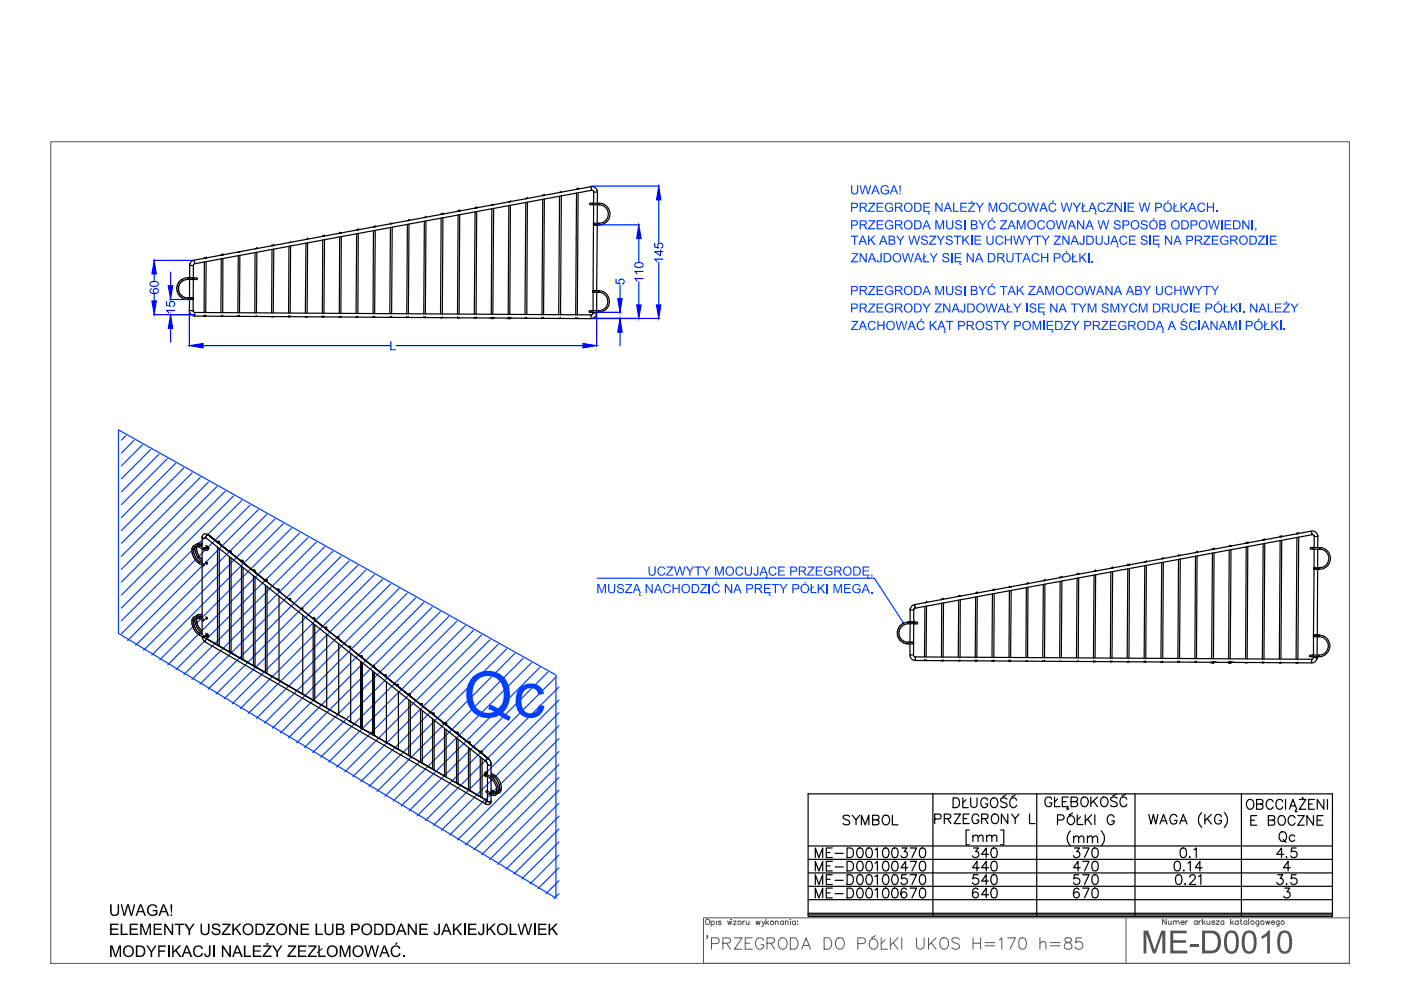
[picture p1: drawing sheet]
<svg xmlns="http://www.w3.org/2000/svg" width="297mm" height="210mm" viewBox="0 0 297 210" stroke-linecap="round" stroke-linejoin="round" font-family="sans-serif">
<!-- layer: 0 -->
<g fill="none" stroke="#545454" stroke-width=".21">
<path d="M149.2 194.6h136.9v9.7h-136.9zM149.7 195a.52 .52 0 0 1 .8 .5 .52 .52 0 0 1-.8 .4zM150.8 195.4a.38 .38 0 0 1 .5 0 .38 .38 0 0 1 0 .5 .38 .38 0 0 1-.5 0M150.8 195.3v1.1M151.9 195.3v.7M152.9 195.4l-.2-.1-.4 .1 .5 .3v.3h-.3l-.2-.1M154.3 195.3l.2 .7 .2-.7 .2 .7 .3-.7M155 194.9h.1zM155.5 195.3h.6l-.6 .7h.6M157.5 195.3v.7M157.9 195.3h-.3l-.1 .3M158.2 195.3l.1 .7h.2l.3-.2"/>
<path d="M158.8 195.3v.7M160.3 195.3l.2 .7 .3-.7 .2 .7 .2-.7M161.6 195.3l.3 .7 .3-.7M161.9 196l-.2 .4h-.2M162.4 194.9v1.1M162.6 195.6l.4 .4M163 195.3l-.6 .5M164.4 195.5l.2-.2h.3l.1 .7M164.4 195.3v.7M166.1 195.4a.36 .36 0 0 0-.5 0 .36 .36 0 0 0 0 .5 .36 .36 0 0 0 .5 0M166.1 195.3v.7M166.5 195.5l.3-.2h.3v.7"/>
<path d="M166.5 195.3v.7M167.6 194.9v.1zM167.6 195.3v.7M168.7 195.4a.38 .38 0 0 0-.6 0 .38 .38 0 0 0 0 .5 .38 .38 0 0 0 .6 0M168.7 195.3v.7M169.1 195.3h.1M169.1 195.9v.1zM238.7 194.6v9.7M247.2 194.9v1.1l-.7-1.1v1.1M247.7 195.2v.8h.3l.3-.2M248.3 195.2v.8M248.8 195.5l.2-.3 .3 .1 .1 .7"/>
<path d="M248.8 195.2v.8M249.4 195.5l.3-.3 .2 .1 .1 .7M250.4 195.6h.7a.38 .38 0 0 0-.5-.3 .38 .38 0 0 0-.2 .6 .38 .38 0 0 0 .6 .1l.1-.2M251.4 195.2v.8M251.9 195.2l-.3 .1-.2 .3M253.8 195.4a.37 .37 0 0 0-.5-.1 .37 .37 0 0 0 0 .6 .37 .37 0 0 0 .5-.1M253.8 195.2v.8M254.2 195.2v.8M254.7 195.2l-.3 .1-.2 .3M254.9 194.9v1.1M255.2 195.6l.3 .4M255.5 195.2l-.6 .6"/>
<path d="M255.9 195.2l.1 .8h.2l.3-.2M256.5 195.2v.8M257.6 195.4l-.3-.2-.3 .1v.2l.4 .1 .2 .2-.3 .2-.4-.2M257.9 195.2h.6l-.6 .8h.6M259.5 195.4a.35 .35 0 0 0-.5 0 .35 .35 0 0 0 0 .5 .35 .35 0 0 0 .5-.1M259.5 195.2v.8M260.9 194.9v1.1M261.1 195.6l.4 .4M261.5 195.2l-.6 .6M262.5 195.4a.37 .37 0 0 0-.5-.1 .37 .37 0 0 0 0 .6 .37 .37 0 0 0 .5-.1M262.5 195.2v.8M262.9 195.2h.4"/>
<path d="M263.1 194.9v1.1h.3M264.3 195.4a.35 .35 0 0 0-.5 0 .35 .35 0 0 0 0 .5 .35 .35 0 0 0 .5-.1M264.3 195.2v.8M264.7 194.9v1.1M266.9 195.2l-.1 1.1h-.4M266.9 195.4a.35 .35 0 0 0-.5 0 .35 .35 0 0 0 0 .5 .35 .35 0 0 0 .5-.1M268.3 195.2l.3 .8 .2-.8 .2 .8 .2-.8M269.6 195.6h.6a.38 .38 0 0 0-.5-.3 .38 .38 0 0 0-.2 .6 .38 .38 0 0 0 .6 .1l.1-.2M271.2 195.2v1.1h-.5M271.2 195.4a.35 .35 0 0 0-.5 0 .35 .35 0 0 0 0 .5 .35 .35 0 0 0 .5-.1"/>
<circle cx="156.8" cy="195.6" r=".37"/>
<circle cx="163.7" cy="195.7" r=".38"/>
<circle cx="265.5" cy="195.6" r=".37"/>
<circle cx="267.6" cy="195.6" r=".37"/>
<circle cx="272" cy="195.6" r=".37"/>
</g>
<g fill="#545454">
<path d="M242.5 197.3h.9l1.4 4.1 1.4-4.1h.9v4.8h-.7v-4l-1.4 4h-.6l-1.4-4.1v4.1h-.5z"/>
<path d="M248.1 197.3h3.5v.6h-2.8v1.4h2.6v.6h-2.6v1.6h2.9v.6h-3.6z"/>
<path d="M252.3 200.1h1.8v.6h-1.8z"/>
<path d="M267.5 198.5l1-.7 .4-.5h.4v4.8h-.6v-3.8l-1.1 .8z"/>
<path d="M254.9 197.3l2.5 .1 .7 .3 .4 .4 .3 1v1.2l-.3 1-.5 .5-1.1 .3h-2zM255.5 197.9v3.6h1.6l.5-.2 .4-.4 .2-.8-.2-1.5-.8-.7z"/>
<path d="M260.1 197.7l.6-.4h.8l.6 .4 .4 .7 .2 .7-.2 2-.2 .5-.8 .6h-.6l-.7-.2-.3-.5-.3-.6v-2.1zM260.5 198l-.3 .9-.1 1.2 .2 1 .5 .6a1.16 1.16 0 0 0 1.3-1.5l-.1-1.4-.2-.6a.83 .83 0 0 0-1.3-.2z"/>
<path d="M263.8 197.7l.8-.4h.7l.6 .4 .3 .5 .2 .9v1.6l-.4 1-.6 .4h-1.1l-.5-.3-.3-.6-.2-2.1 .2-.8zM264.3 198l-.3 .6-.1 .7v1.4l.3 .7a.86 .86 0 0 0 1 .2 .86 .86 0 0 0 .5-.9l.1-1.4-.3-1.1a.83 .83 0 0 0-1.2-.2z"/>
<path d="M271.4 197.7l.7-.4h.7l.4 .2 .6 .8 .2 .9-.1 1.7-.2 .6-.8 .6-.7 .1-.5-.1-.4-.3-.3-.6-.2-.7v-1.5l.2-.8zM271.9 197.9l-.4 .6-.1 .6v1.3l.2 .9a.93 .93 0 0 0 1.2 .3 .93 .93 0 0 0 .5-1v-1.6l-.2-.8a.88 .88 0 0 0-1.2-.3z"/>
</g>
<g fill="none" stroke="#545454" stroke-width=".21">
<path d="M10.8 30.1h275.3v174.2h-275.3zM150 198.5l-.1 .1-.1-.1h.2l-.2 .6M153.3 200l1.4-.1 .2-.4-.1-.4-.5-.3h-1v2.5M154.1 200l.8 1.3M155.7 198.8h1.6l-1.6 2.5h1.6M158 200h.9M159.5 198.8h-1.5v2.5h1.5M161.9 199.4a.9 .9 0 0 0-1-.6 .9 .9 0 0 0-.7 .9 1.04 1.04 0 0 0 .2 1.2 1.04 1.04 0 0 0 1.2 .2l.3-.4v-.4h-.6M162.6 200l1.4-.1a.59 .59 0 0 0 0-1l-1.4-.1v2.5M163.4 200l.8 1.3M165.5 198.9a1.18 1.18 0 0 1 1.4 .6 1.18 1.18 0 0 1-.3 1.4 .89 .89 0 0 1-1 .3 .89 .89 0 0 1-.6-.9 1.55 1.55 0 0 1 .5-1.4zM167.6 198.8h.8a1.28 1.28 0 0 1 .8 1.2 1.28 1.28 0 0 1-.8 1.3h-.8z"/>
<path d="M174.7 198.8h.8a1.28 1.28 0 0 1 .9 1.2 1.28 1.28 0 0 1-.9 1.3h-.8zM177.3 199.2a.92 .92 0 0 1 1.1-.3 .92 .92 0 0 1 .6 .8 1.07 1.07 0 0 1-.2 1.2 1.07 1.07 0 0 1-1.2 .2 1.51 1.51 0 0 1-.3-1.9zM184.5 199.4a.89 .89 0 0 1 1-.3 .89 .89 0 0 1 .6 .8 1.06 1.06 0 0 1-1.1 1.4 1.19 1.19 0 0 1-.5-1.9zM185.6 198.4l-.8 .4M186.8 198.8v2.5h1.4M187.6 199.3l-.8 .8M188.8 198.8v2.5M189.4 199.9l1 1.4M190.4 198.8l-1.6 1.6M191.2 198.8v2.5M194.3 198.8v1.7a.81 .81 0 0 0 .8 .8 .81 .81 0 0 0 .8-.8v-1.7M196.9 198.8v2.5"/>
<path d="M197.4 199.9l1.1 1.4M198.5 198.8l-1.6 1.6M199.5 199.2a.89 .89 0 0 1 1-.3 .89 .89 0 0 1 .6 .8 1.04 1.04 0 0 1-.2 1.2 1.04 1.04 0 0 1-1.2 .2 1.51 1.51 0 0 1-.2-1.9zM203.4 199.2a.91 .91 0 0 0-1.6 .2l.1 .2 .4 .3a1.24 1.24 0 0 1 1.1 .6v.4a1.08 1.08 0 0 1-1.6 0M206.3 200h1.6M206.3 198.8v2.5M207.9 198.8v2.5M208.8 199.9h2.1M211.9 199.3l.5-.5v2.5M213.7 198.8h1.6l-1.2 2.5M216.3 198.9a.85 .85 0 0 1 1.2 .4 2.01 2.01 0 0 1-.2 1.8 .8 .8 0 0 1-1.2-.3 2.21 2.21 0 0 1 .2-1.9zM220.5 198.8v2.5"/>
<path d="M222.7 199.9h2.1M225.9 198.9l-.1 .5 .3 .3a1.02 1.02 0 0 1 1.2 1.1 .84 .84 0 0 1-1 .5 .84 .84 0 0 1-.6-.9 1.36 1.36 0 0 1 1.3-.8l.2-.4a.97 .97 0 0 0-1.3-.3zM229.3 198.8h-1.1l-.1 1.1a.86 .86 0 0 1 1.3-.1 .86 .86 0 0 1-.2 1.3 .86 .86 0 0 1-1.2-.3M150.8 200.1l1.4-.1a.71 .71 0 0 0 0-1.1l-1.4-.1v2.5M170 201.3l.9-2.5 .9 2.5M170.3 200.4h1.2M181.9 200.1l1.3-.1 .3-.4v-.3l-.3-.4-1.3-.1v2.5M208.8 200.5h2.1M220.5 200.1a.83 .83 0 0 1 1.1-.4l.2 1.6M222.7 200.5h2.1"/>
</g>
<!-- layer: TABLICZKA -->
<g fill="none" stroke="#000" stroke-width=".25">
<path d="M171.3 168.3h111.2v26h-111.2zM171.3 179.4h111.2M176.5 179.8h-1.3v2h1.3M179.6 179.8h.7a1.08 1.08 0 0 1 .7 1 1.08 1.08 0 0 1-.7 1h-.7zM180.1 173.1a.83 .83 0 0 0-1.4 .2 1.25 1.25 0 0 0 1.2 .7l.2 .6a.93 .93 0 0 1-1.4 0M180.7 172.8l.8 1 .8-1M181.5 173.8v1.1M181.9 179.9a.68 .68 0 0 1 1 .3 1.02 1.02 0 0 1-.7 1.6 1.11 1.11 0 0 1-.4-1.6zM182.6 174.9v-2.1l.8 2.1 .8-2.1v2.1M183.9 179.9a.68 .68 0 0 1 .9 .3 1.02 1.02 0 0 1-.6 1.6 1.11 1.11 0 0 1-.5-1.6zM185 173.8h.9a.51 .51 0 0 0 .4-.8l-.4-.2h-.9v2.1h.9a.53 .53 0 0 0 .5-.6 .53 .53 0 0 0-.5-.5M187.3 173.1a.77 .77 0 0 1 .8-.2 .77 .77 0 0 1 .5 .7v.5a.78 .78 0 0 1-.8 .8 .78 .78 0 0 1-.8-.8z"/>
<path d="M187.4 179.9a.68 .68 0 0 1 1 .3 1.02 1.02 0 0 1-.7 1.6 1.11 1.11 0 0 1-.5-1.6zM189.2 172.8v2.1h1.2M189.3 179.9a.68 .68 0 0 1 1 .3 1.02 1.02 0 0 1-.7 1.6 1.11 1.11 0 0 1-.4-1.6zM191.2 179.8h1.1l-.6 .8a.66 .66 0 0 1 .7 .7 .66 .66 0 0 1-.9 .5l-.3-.1-.2-.3M193 179.8h1.3l-.9 2M195.2 179.9a.69 .69 0 0 1 1 .3 1.77 1.77 0 0 1-.2 1.5 .69 .69 0 0 1-1-.3 1.73 1.73 0 0 1 .2-1.5zM197.8 168.3v26M198.2 173.7l1.2-.1 .1-.3-.1-.5-.3-.2h-.9v2M200.2 173.6l1.2-.1a.47 .47 0 0 0 0-.8l-1.2-.1v2M200.9 173.6l.7 1M202.1 169.2h.6a1.12 1.12 0 0 1 .8 1 1.12 1.12 0 0 1-.8 1h-.6zM202.3 172.6h1.3l-1.3 2h1.3"/>
<path d="M204.1 169.2v2h1.2M204.2 173.6h.8M204.8 169.5l-.7 .7M205.5 172.6h-1.3v2h1.3M205.5 176h-.7v3.1h.7M205.8 169.2v1.4a.68 .68 0 0 0 .7 .6 .68 .68 0 0 0 .7-.6v-1.4M206.3 177.5l.5-.4 .4 .1 .2 1.2M206.3 177.1v1.3M206.4 179.8h1l-.5 .8a.68 .68 0 0 1 .6 .9 .68 .68 0 0 1-1.1 .2l-.2-.3M207.4 177.5l.4-.4 .5 .1 .1 1.2M207.5 173.1a.74 .74 0 0 0-.8-.5 .74 .74 0 0 0-.6 .8 .89 .89 0 0 0 .2 .9 .89 .89 0 0 0 .9 .2l.3-.3v-.3h-.4M208.1 173.6l1.2-.1 .2-.3-.1-.4-.4-.2h-.9v2"/>
<path d="M208.8 173.6l.7 1M209.2 177.5a.73 .73 0 0 1 1-.3l.1 1.2M209.2 177.1v1.3M209.4 169.7a.74 .74 0 0 0-.9-.5 .74 .74 0 0 0-.5 .8 .84 .84 0 0 0 .2 1 .84 .84 0 0 0 1.1-.1l.1-.5h-.5M210.3 177.5l.4-.4 .6 .1v1.2M210.4 169.2a1 1 0 0 1 1.1 .5 1 1 0 0 1-.2 1.2 .84 .84 0 0 1-1.1 .1 .84 .84 0 0 1-.2-1zM210.4 172.9l.2-.2a.95 .95 0 0 1 1.1 .3 .95 .95 0 0 1-.1 1.2 .71 .71 0 0 1-1 .3 1.32 1.32 0 0 1-.2-1.6zM210.4 179.9a.68 .68 0 0 1 .9 .3 1.95 1.95 0 0 1-.1 1.5 .68 .68 0 0 1-1-.3 1.56 1.56 0 0 1 .2-1.5zM212.1 176h.7v3.1h-.7M213.3 168.6l-.8 .4M213.5 169.5a.75 .75 0 0 0-.7-.4 .75 .75 0 0 0-.7 .6l.2 .3 .8 .2a.5 .5 0 0 1 .4 .4 .5 .5 0 0 1-.2 .5 .85 .85 0 0 1-1.2-.2M213.7 172.6v2l-1.4-2v2"/>
<path d="M214.5 172.6l.7 1 .8-1M215.2 168.6l-.7 .4M215.2 173.6v1M215.5 169.7a.74 .74 0 0 0-.8-.5 .74 .74 0 0 0-.6 .8 .84 .84 0 0 0 .3 1 .84 .84 0 0 0 1-.1l.1-.2M218.3 172.6v2h1.1M219.8 168.3v26M223 169.5a.74 .74 0 0 0-.9-.5 .74 .74 0 0 0-.6 .8v.4a.73 .73 0 0 0 .8 .8 .73 .73 0 0 0 .7-.8h-.5M223.6 169v2h1.2M224.2 173.9h.9a.55 .55 0 0 0 .4-.9l-.4-.2h-.9v2M224.3 169.4l-.7 .7M225.2 170h.8M226.5 173.3l.2-.2a.89 .89 0 0 1 1.2 .8 .89 .89 0 0 1-1.2 .8 1.02 1.02 0 0 1-.2-1.4z"/>
<path d="M226.5 169h-1.3v2h1.3l-.3 .5 .2 .1 .2-.1M227 176.2a2.13 2.13 0 0 0 0 3.1M227.1 170l1.2-.2 .2-.3-.1-.3-.4-.2h-.9v2h.9a.53 .53 0 0 0 .5-.5 .53 .53 0 0 0-.5-.5M227.4 172.4l-.7 .4M227.6 177.7l.5-.5 .5 .2 .1 1.2M227.6 177.2v1.4M227.8 179.8h1.1l-.6 .8a.66 .66 0 0 1 .7 .7 .66 .66 0 0 1-.9 .5l-.3-.1-.2-.3M228.4 172.8v2h1.2M228.7 177.7l.5-.5 .5 .2 .1 1.2M229.1 173.2l-.7 .7M229.3 169.2a.87 .87 0 0 1 1.1 0 .87 .87 0 0 1 .3 1 .78 .78 0 0 1-.8 .9 .78 .78 0 0 1-.7-.9zM229.5 179.8h1.4l-1 2"/>
<path d="M230.1 172.8v2M230.6 177.7l.5-.5 .4 .2 .1 1.2M230.6 173.7l.9 1.1M230.6 177.2v1.4M231.3 169v2M231.5 172.8l-1.4 1.4M231.6 177.7l.5-.5 .5 .2 .1 1.2M231.8 179.9a.69 .69 0 0 1 1 .3 1.77 1.77 0 0 1-.2 1.5 .69 .69 0 0 1-1-.3 1.73 1.73 0 0 1 .2-1.5zM231.8 169.8l.9 1.2M232.1 172.8v2M232.7 169l-1.4 1.3M233.5 176.2a2.13 2.13 0 0 1 0 3.1"/>
<path d="M233.5 169.2a.87 .87 0 0 1 1.1 0 .87 .87 0 0 1 .3 1 .78 .78 0 0 1-.8 .9 .78 .78 0 0 1-.7-.9zM236.2 173.3a.76 .76 0 0 0-.8-.5 .76 .76 0 0 0-.6 .8 .83 .83 0 0 0 .3 1.1 .83 .83 0 0 0 1.1-.4v-.3h-.5M236.7 168.4l-.8 .4M236.9 169.2a.83 .83 0 0 0-1.4 .3 1.25 1.25 0 0 0 1.2 .6l.2 .6a.93 .93 0 0 1-1.4 0M238.6 168.4l-.8 .4M238.9 169.5a.74 .74 0 0 0-.8-.5 .74 .74 0 0 0-.6 .8v.4a.74 .74 0 0 0 .5 .8 .74 .74 0 0 0 .9-.5M240.6 168.3v26M243.6 172.7l.5 2 .4-2 .5 2 .5-2M245.9 174.7l.8-2 .8 2M246.2 174h1M249.5 173.2a.76 .76 0 0 0-.8-.5 .76 .76 0 0 0-.7 .8v.4a.74 .74 0 0 0 .8 .8 .74 .74 0 0 0 .7-.8h-.5M250.1 174.7l.8-2 .8 2"/>
<path d="M250.4 174h1M250.5 179.9a.69 .69 0 0 1 1 .3 1.77 1.77 0 0 1-.2 1.5 .69 .69 0 0 1-1-.3 1.73 1.73 0 0 1 .2-1.5zM254.8 172.3a2.13 2.13 0 0 0 0 3.1M255.5 172.7v2M256 173.6l.9 1.1M256.9 172.7l-1.4 1.3M259 173.2a.74 .74 0 0 0-.9-.5 .74 .74 0 0 0-.6 .8 .84 .84 0 0 0 .3 1.1 .84 .84 0 0 0 1.1-.1l.1-.6h-.5M259.6 172.3a2.13 2.13 0 0 1 0 3.1M263.2 168.3v26M264.5 169.8a.75 .75 0 0 1 .8-.3 .75 .75 0 0 1 .5 .8 .84 .84 0 0 1-.2 1.1 .84 .84 0 0 1-1.1-.1 1.3 1.3 0 0 1 0-1.5zM265.2 173.9h.8M266.4 170.5l1.2-.1 .2-.3-.2-.5-1.2-.1v2.1h.9a.56 .56 0 0 0 .5-.6 .56 .56 0 0 0-.5-.5"/>
<path d="M266.5 172.9h-1.3v2.1h1.3M268.9 173.9l1.2-.1 .2-.3-.2-.5-1.2-.1v2.1h.9l.3-.1 .2-.3a.53 .53 0 0 0-.5-.7M269.9 170a.76 .76 0 0 0-.8-.5 .76 .76 0 0 0-.7 .8 .83 .83 0 0 0 .4 1.1 .83 .83 0 0 0 1.1-.3M271.3 173a1.02 1.02 0 0 1 1.3 .7 1.02 1.02 0 0 1-.7 1.3 1.08 1.08 0 0 1-1-.8 1.08 1.08 0 0 1 .4-1.2zM271.4 176.6a.84 .84 0 0 1 1.1-.1 .84 .84 0 0 1 .3 1.1 .78 .78 0 0 1-.8 .8 .78 .78 0 0 1-.8-.8zM272 170a.74 .74 0 0 0-.9-.5 .74 .74 0 0 0-.6 .8 .84 .84 0 0 0 .3 1.1 .84 .84 0 0 0 1.1-.1l.1-.2M272.1 178l.6 .6M272.6 169.5v2.1M273.4 171.6l.7-2.1 .8 2.1-.3 .4h.4M273.7 170.9h.9M274.5 177.3a.64 .64 0 0 0-.9-.1 .64 .64 0 0 0 0 1 .64 .64 0 0 0 .9-.1M274.6 173.4a.77 .77 0 0 0-.9-.5 .77 .77 0 0 0-.6 .8 .92 .92 0 0 0 .2 1 .92 .92 0 0 0 1 .2l.3-.4"/>
<path d="M274.8 179.8h-1l-.1 .8a.73 .73 0 0 1 1.1 0 .73 .73 0 0 1-.1 1.1 .73 .73 0 0 1-1-.3M275.1 172.9h1.4l-1.4 2.1h1.4M275.5 169.5h1.4l-1.4 2.1h1.4M276.1 169.2h.2l-.1 .1zM277.5 170.5h.7M278.5 172.9v2.1l-1.4-2.1v2.1M278.7 169.5h-1.2v2.1h1.2M279.2 173.9h.8M280.5 172.9h-1.3v2.1h1.3M280.7 169.5v2.1l-1.4-2.1v2.1M281.4 169.5v2.1M171.3 182.2h111.2"/>
<path d="M171.3 185.1h111.2M171.3 187.9h111.2M171.3 190.8h111.2M171.3 193.6h111.2M171.3 194h111.2M172.9 181.8v-2l.7 2 .8-2v2M172.9 184.7v-2.1l.7 2.1 .8-2.1v2.1M172.9 187.5v-2l.7 2 .8-2v2M172.9 190.4v-2.1l.7 2.1 .8-2.1v2.1M175.2 180.8h.8M175.2 183.6h.8M175.2 186.4h.8"/>
<path d="M175.2 189.3h.8M176.5 182.6h-1.3v2.1h1.3M176.5 185.5h-1.3v2h1.3M176.5 188.3h-1.3v2.1h1.3M177.1 180.9h1.7M177.1 183.8h1.7M177.1 186.6h1.7M177.1 189.5h1.7M179.6 182.6h.7a1.08 1.08 0 0 1 .7 1 1.08 1.08 0 0 1-.7 1.1h-.7zM179.6 185.5h.7a1.12 1.12 0 0 1 .7 1 1.12 1.12 0 0 1-.7 1h-.7zM179.6 188.3h.7a1.12 1.12 0 0 1 .7 1 1.12 1.12 0 0 1-.7 1.1h-.7zM181.9 182.7a.68 .68 0 0 1 1 .3 1.02 1.02 0 0 1-.7 1.7 1.11 1.11 0 0 1-.4-1.7z"/>
<path d="M181.9 185.5a.68 .68 0 0 1 1 .3 1.08 1.08 0 0 1-.7 1.7 1.34 1.34 0 0 1-.3-2zM181.9 188.4a.61 .61 0 0 1 1 .3 1.02 1.02 0 0 1-.7 1.7 1.11 1.11 0 0 1-.4-1.7zM183.9 182.7a.68 .68 0 0 1 .9 .3 1.02 1.02 0 0 1-.6 1.7 1.11 1.11 0 0 1-.5-1.7zM183.9 185.5a.68 .68 0 0 1 .9 .3 1.08 1.08 0 0 1-.6 1.7 1.34 1.34 0 0 1-.3-2zM183.9 188.4a.61 .61 0 0 1 .9 .3 1.02 1.02 0 0 1-.6 1.7 1.11 1.11 0 0 1-.5-1.7zM185.5 180.2l.5-.4v2M185.5 183l.5-.4v2.1M185.5 185.8l.5-.3v2M185.5 188.7l.5-.4v2.1M187.4 182.7a.68 .68 0 0 1 1 .3 1.02 1.02 0 0 1-.7 1.7 1.11 1.11 0 0 1-.5-1.7zM187.4 185.5a.68 .68 0 0 1 1 .3 1.08 1.08 0 0 1-.7 1.7 1.34 1.34 0 0 1-.3-2zM187.4 188.4a.61 .61 0 0 1 1 .3 1.02 1.02 0 0 1-.7 1.7 1.11 1.11 0 0 1-.5-1.7z"/>
<path d="M189.3 182.7a.68 .68 0 0 1 1 .3 1.02 1.02 0 0 1-.7 1.7 1.11 1.11 0 0 1-.4-1.7zM189.3 185.5a.68 .68 0 0 1 1 .3 1.08 1.08 0 0 1-.7 1.7 1.34 1.34 0 0 1-.3-2zM189.3 188.4a.61 .61 0 0 1 1 .3 1.02 1.02 0 0 1-.7 1.7 1.11 1.11 0 0 1-.4-1.7zM192.2 185.5h-1l-.1 .9a.72 .72 0 0 1 1.1-.1 .72 .72 0 0 1-.1 1.1 .72 .72 0 0 1-1.1-.3M192.2 188.6a.57 .57 0 0 0-.9-.2 1.79 1.79 0 0 0 0 1.9 .64 .64 0 0 0 .9-.2 .64 .64 0 0 0-.4-.9 .64 .64 0 0 0-.8 .5M192.5 184h-1.5l1-1.4v2.1M193 182.6h1.3l-.9 2.1M193 185.5h1.3l-.9 2M193 188.3h1.3l-.9 2.1M195.2 182.7a.69 .69 0 0 1 1 .3 1.73 1.73 0 0 1-.2 1.6 .69 .69 0 0 1-1-.3 1.77 1.77 0 0 1 .2-1.6zM195.2 185.5a.69 .69 0 0 1 1 .3 1.38 1.38 0 0 1-.5 1.7h-.2a1.34 1.34 0 0 1-.3-2zM195.2 188.4a.62 .62 0 0 1 1 .3 1.77 1.77 0 0 1-.2 1.6 .69 .69 0 0 1-1-.3 1.73 1.73 0 0 1 .2-1.6z"/>
<path d="M207.4 185.5h-1l-.1 .9a.72 .72 0 0 1 1.1-.1 .72 .72 0 0 1-.2 1.1 .72 .72 0 0 1-1-.3M207.4 188.6a.59 .59 0 0 0-.9-.2 1.21 1.21 0 0 0 .3 2 .64 .64 0 0 0 .7-.6 .64 .64 0 0 0-.6-.7 .64 .64 0 0 0-.7 .6M207.7 184h-1.5l1-1.4v2.1M209.6 181.1h-1.5l1-1.3v2M209.6 184h-1.5l1-1.4v2.1M209.6 186.8h-1.5l1-1.3v2M209.6 189.7h-1.5l1-1.4v2.1M210.4 182.7a.68 .68 0 0 1 .9 .3 1.9 1.9 0 0 1-.1 1.6 .68 .68 0 0 1-1-.3 1.59 1.59 0 0 1 .2-1.6zM210.4 185.5a.68 .68 0 0 1 .9 .3 1.9 1.9 0 0 1-.1 1.6 .61 .61 0 0 1-1-.3 1.59 1.59 0 0 1 .2-1.6zM210.4 188.4a.61 .61 0 0 1 .9 .3 1.95 1.95 0 0 1-.1 1.6 .68 .68 0 0 1-1-.3 1.56 1.56 0 0 1 .2-1.6zM228.7 185.5h-.9l-.1 .9a.72 .72 0 0 1 1.1-.1 .72 .72 0 0 1-.1 1.1 .72 .72 0 0 1-1.1-.3M228.7 188.6v-.2a.62 .62 0 0 0-1 .3 1.2 1.2 0 0 0 .5 1.7 .63 .63 0 0 0 .6-.6 .63 .63 0 0 0-.5-.7 .63 .63 0 0 0-.7 .6"/>
<path d="M229 184h-1.4l1-1.4v2.1M229.5 182.6h1.4l-1 2.1M229.5 185.5h1.4l-1 2M229.5 188.3h1.4l-1 2.1M231.8 182.7a.69 .69 0 0 1 1 .3 1.73 1.73 0 0 1-.2 1.6 .69 .69 0 0 1-1-.3 1.77 1.77 0 0 1 .2-1.6zM231.8 185.5a.69 .69 0 0 1 1 .3 1.38 1.38 0 0 1-.5 1.7h-.2a1.34 1.34 0 0 1-.3-2zM231.8 188.4a.62 .62 0 0 1 1 .3 1.77 1.77 0 0 1-.2 1.6 .69 .69 0 0 1-1-.3 1.73 1.73 0 0 1 .2-1.6zM249.2 182.7a.69 .69 0 0 1 1 .3 1.73 1.73 0 0 1-.2 1.6 .69 .69 0 0 1-1-.3 1.77 1.77 0 0 1 .2-1.6zM249.5 185.5a.69 .69 0 0 1 1 .3 1.38 1.38 0 0 1-.5 1.7h-.2a1.34 1.34 0 0 1-.3-2zM251 184.5v.2l.1-.1M251.3 187.3v.2l.1-.1M251.9 183l.5-.4v2.1"/>
<path d="M252.2 181.6v.1h.2M252.2 186l.2-.5h.3h.3l.3 .2a.67 .67 0 0 1-.2 .9l-.9 .9h1.3M253.1 180.2l.5-.4v2M254.1 185.8l.5-.3v2M254.9 184h-1.5l1-1.4v2.1M270.9 185.5h1.1l-.6 .8a.69 .69 0 0 1 .6 1 .69 .69 0 0 1-1.2 0l-.1-.2M272.2 181.1h-1.5l1-1.3v2M272.4 188.3h1l-.5 .8a.68 .68 0 0 1 .6 .9 .68 .68 0 0 1-1.1 .3l-.2-.3M272.8 181.6l-.1 .1h.2M272.8 187.3v.2l.1-.1M273.6 184h-1.5l1-1.4v2.1M274.8 185.5h-1l-.1 .9a.72 .72 0 0 1 1.1-.1 .72 .72 0 0 1-.1 1.1 .72 .72 0 0 1-1-.3"/>
</g>
<!-- layer: WYMIARY_1 -->
<g fill="#003fff">
<path d="M180.4 39.3h.3v1.5l.4 .2 .6-.2v-1.5h.3v1.3l-.3 .5-.7 .1-.5-.3z"/>
<path d="M182.2 39.3h.3l.4 1.6 .4-1.6h.3l.4 1.6 .5-1.6h.2l-.5 1.9h-.3l-.5-1.7-.4 1.7h-.3z"/>
<path d="M186.9 39.5l.5-.3 .8 .2 .2 .4-.2 .1-.4-.4-.7 .1-.1 .9 .2 .4 .5 .1 .5-.2v-.4h-.6v-.2h.9v.7l-.6 .3-.8-.1-.3-.2-.1-.6z"/>
<path d="M184.2 43h1.4v.2l-1.3 1.5h1.3v.2h-1.6v-.2l1.2-1.5h-1z"/>
<path d="M185.9 43h1.4v.2h-1.2v.6h1.1v.2h-1.1v.7h1.2v.2h-1.4z"/>
<path d="M187.8 43.3l.5-.3 .8 .1 .3 .4-.3 .1-.1-.3-.3-.1h-.5l-.3 .4-.1 .5 .3 .5 .7 .1 .3-.2v-.3h-.5v-.3h.8v.8l-.7 .3-.8-.3-.3-.5z"/>
<path d="M198.3 43h.3l1 1.5v-1.5h.2v1.9h-.2l-1-1.5v1.5h-.3z"/>
<path d="M202.1 43h.2v1.7h1v.2h-1.2z"/>
<path d="M203.6 43h1.4v.2h-1.2v.6h1.1v.2h-1.1v.7h1.2v.2h-1.4z"/>
<path d="M206.9 43h.3l.5 .9 .6-.9h.3l-.8 1.1v.8h-.2v-.8z"/>
<path d="M209.6 43h.4l.5 1.7 .6-1.7h.3v1.9h-.2v-1.6l-.6 1.6h-.2l-.6-1.6v1.6h-.2z"/>
<path d="M214.1 43.2l.4-.2h.6l.3 .3 .2 .2-.3 .1-.2-.4h-.5l-.3 .2-.2 .4 .1 .5 .3 .4h.5l.3-.5 .3 .1-.3 .5-.7 .2-.5-.4-.2-.9z"/>
<path d="M217.8 43h.3l.4 1.7 .4-1.7h.3l.5 1.7 .4-1.7h.2l-.5 1.9h-.2l-.5-1.7-.5 1.7h-.3z"/>
<path d="M224.9 43h.2l.4 1.7 .5-1.7h.3l.4 1.7 .4-1.7h.3l-.6 1.9h-.2l-.4-1.7-.5 1.7h-.3z"/>
<path d="M227.4 43h.3l.6 .9 .6-.9h.3l-.8 1.1v.8h-.3v-.8z"/>
<path d="M229.4 43h.3v.7l.4-.4v.3l-.4 .3v.8h.9v.2h-1.2v-.7l-.2 .1 .2-.4z"/>
<path d="M232.8 43.3l.5-.3h.6l.3 .3 .1 .2-.2 .1-.2-.4h-.5l-.5 .5 .1 .7 .2 .3h.6l.3-.5 .3 .1-.2 .4-.8 .3-.5-.3-.2-.5z"/>
<path d="M234.6 43h1.4v.2l-1.2 1.5h1.3v.2h-1.6v-.2l1.2-1.5h-1.1z"/>
<path d="M236.3 43h.3l1 1.5v-1.5h.2v1.9h-.2l-1-1.5v1.5h-.3z"/>
<path d="M238.4 43h.2v1.9h-.2z"/>
<path d="M239.1 43h1.4v.2h-1.2v.6h1.1v.2h-1.1v.7h1.2v.2h-1.4z"/>
<path d="M241.4 43h.3l.4 1.7 .4-1.7h.3l.5 1.7 .3-1.7h.3l-.5 1.9h-.3l-.4-1.7-.5 1.7h-.3z"/>
<path d="M248.8 43h.3v.7l.4-.4v.3l-.4 .3v.8h.9v.2h-1.2v-.7l-.2 .1 .2-.4z"/>
<path d="M250.3 43h.2v.9l1-.9h.4l-.8 .8 .8 1.1h-.3l-.7-1-.4 .3v.7h-.2z"/>
<path d="M254 43.3l.5-.3h.5l.4 .2 .1 .3-.2 .1-.2-.3-.6-.1-.2 .1-.2 .5 .1 .6 .2 .3h.6l.3-.5 .3 .1-.4 .5-.6 .2-.6-.4-.2-.4z"/>
<path d="M255.9 43h.2v.8h1v-.8h.3v1.9h-.3v-.9h-1v.9h-.2z"/>
<path d="M257.9 44.7h.2v.2h-.2z"/>
<path d="M184.2 46.7h1.4v.2l-1.3 1.5h1.3v.2h-1.6v-.2l1.2-1.5h-1z"/>
<path d="M185.9 46.7h1.4v.2h-1.2v.6h1.1v.3h-1.1v.6h1.2v.2h-1.4z"/>
<path d="M187.8 46.9l.6-.2 .7 .1 .3 .4-.3 .1-.3-.4h-.5l-.4 .4-.1 .5 .3 .5 .7 .1 .3-.1v-.4h-.5v-.2h.8v.7l-.7 .3-.7-.2-.4-.6v-.5z"/>
<path d="M198.3 46.7h.4l.5 1.6 .6-1.6h.4v1.9h-.3v-1.6l-.5 1.6h-.3l-.5-1.6v1.6h-.3z"/>
<path d="M200.6 46.7h.2v1.3a.52 .52 0 0 0 .6 .4 .52 .52 0 0 0 .5-.6v-1.1h.2v1.3l-.2 .5-.5 .2-.6-.1-.2-.5z"/>
<path d="M202.6 46.9l.3-.2h.6l.3 .2 .1 .3h-.2l-.3-.3-.5 .1a.35 .35 0 0 0 0 .4 .35 .35 0 0 0 .4 .1l.7 .4-.2 .6-.5 .2-.5-.1-.3-.3v-.3h.2l.1 .3 .5 .1a.33 .33 0 0 0 .4-.3 .33 .33 0 0 0-.4-.3l-.7-.3z"/>
<path d="M204.4 46.7h.3v1.9h-.3z"/>
<path d="M207.4 46.7h.3l.6 .9 .6-.9h.3l-.8 1.1v.8h-.2v-.8z"/>
<path d="M212.1 46.7h1.4v.2l-1.2 1.5h1.2v.2h-1.5v-.2l1.2-1.5h-1.1z"/>
<path d="M215.6 46.7h.4l.5 1.6 .6-1.6h.3v1.9h-.2v-1.6l-.6 1.6h-.2l-.6-1.6v1.6h-.2z"/>
<path d="M220.1 47l.6-.3 .7 .2 .1 .3-.2 .1-.3-.4h-.4l-.5 .6 .1 .5 .4 .4h.4l.3-.4h.3l-.3 .5-.6 .2-.6-.4-.2-.4z"/>
<path d="M223.8 46.7h.3l.4 1.6 .4-1.6h.3l.5 1.6 .4-1.6h.2l-.5 1.9h-.2l-.5-1.7-.5 1.7h-.3z"/>
<path d="M228.4 46.7h.2l1 1.5v-1.5h.3v1.9h-.3l-1-1.5v1.5h-.2z"/>
<path d="M232.7 46.7h.3l.4 1.6 .4-1.6h.3l.4 1.6 .4-1.6h.3l-.5 1.9h-.3l-.5-1.7-.4 1.7h-.3z"/>
<path d="M236.3 46.9l.4-.2h.5l.3 .3 .1 .2-.8-.3a.31 .31 0 0 0-.4 .3 .31 .31 0 0 0 .4 .3l.6 .1 .2 .2v.5l-.1 .2-.5 .2-.4-.1-.5-.4v-.2h.3l.1 .3 .5 .1a.33 .33 0 0 0 .4-.3 .33 .33 0 0 0-.4-.3l-.8-.3z"/>
<path d="M241.9 46.9l.3-.2h.7l.3 .2 .1 .3h-.3l-.2-.3-.6 .1a.35 .35 0 0 0 .1 .4 .35 .35 0 0 0 .4 .1l.6 .4-.1 .6-.5 .2-.5-.1-.3-.3-.1-.3h.3l.1 .3 .5 .1a.33 .33 0 0 0 .4-.3 .33 .33 0 0 0-.4-.3l-.8-.3z"/>
<path d="M256.1 46.7h.3l.4 1.6 .4-1.6h.4l.4 1.6 .4-1.6h.2l-.5 1.9h-.2l-.5-1.7-.5 1.7h-.2z"/>
<path d="M258.9 46.7h.3v1.9h-.3z"/>
<path d="M259.6 46.7h1.4v.2h-1.1v.6h1.1v.3h-1.1v.6h1.2v.2h-1.5z"/>
<path d="M263.4 46.7h.3l1 1.5v-1.5h.2v1.9h-.3l-1-1.5v1.5h-.2z"/>
<path d="M265.4 46.7h.3v1.9h-.3z"/>
<path d="M266.1 48.3h.3v.6l-.2 .1v-.4h-.1z"/>
<path d="M180.4 50h1.6v.2h-.7v1.7h-.2v-1.7h-.7z"/>
<path d="M184 50h.3v.9l1-.9h.3l-.8 .8 .8 1.1h-.3l-.7-1-.3 .3v.7h-.3z"/>
<path d="M190 50h.3l.6 .9 .6-.9h.3l-.8 1.1v.8h-.2v-.8z"/>
<path d="M192.6 50h.2l.4 1.6 .5-1.6h.3l.4 1.6 .4-1.6h.3l-.6 1.9h-.2l-.5-1.7-.4 1.7h-.3z"/>
<path d="M195.4 50.2l.3-.2h.6l.3 .2 .1 .3h-.3l-.1-.3h-.4a.32 .32 0 0 0-.3 .3 .32 .32 0 0 0 .4 .3l.7 .3 .1 .3-.3 .4-.8 .1-.5-.5 .3-.1 .1 .3 .6 .1a.36 .36 0 0 0 .3-.5 .36 .36 0 0 0-.5-.2l-.6-.2z"/>
<path d="M197.1 50h1.4v.2l-1.3 1.4h1.3v.3h-1.6v-.3l1.2-1.4h-1z"/>
<path d="M198.6 50h.3l.5 .9 .6-.9h.3l-.7 1.1v.8h-.3v-.8z"/>
<path d="M200.7 50.1l.9-.1 .3 .2 .1 .3h-.3l-.2-.3h-.5a.31 .31 0 0 0-.1 .4 .31 .31 0 0 0 .4 .2l.5 .1 .2 .3-.2 .6-.8 .1-.5-.4v-.2h.2l.4 .4 .5-.1a.31 .31 0 0 0 .2-.4 .31 .31 0 0 0-.4-.1l-.8-.4z"/>
<path d="M202.2 50h1.6v.2h-.7v1.7h-.2v-1.7h-.7z"/>
<path d="M204 50h.3v.9l.9-.9h.4l-.8 .8 .8 1.1h-.3l-.7-1-.3 .3v.7h-.3z"/>
<path d="M205.9 50h.2v1.9h-.2z"/>
<path d="M206.6 50h1.4v.2h-1.1v.6h1v.2h-1v.6h1.1v.3h-1.4z"/>
<path d="M209.1 50h.3v1.3l.3 .4 .6-.1 .1-1.6h.3v1.4l-.2 .4-.7 .1-.5-.2z"/>
<path d="M211.2 50.2l.7-.3 .3 .1 .4 .2 .1 .3h-.3l-.3-.3h-.4l-.4 .4v.8l.4 .3 .5-.1 .3-.4 .2 .1-.3 .5-.6 .1-.5-.2-.3-.7z"/>
<path d="M213 50h.3v.8h1v-.8h.3v1.9h-.3v-.9h-1v.9h-.3z"/>
<path d="M214.8 50h.3l.3 1.6 .5-1.6h.3l.4 1.6 .5-1.6h.2l-.5 1.9h-.3l-.4-1.7-.5 1.7h-.3z"/>
<path d="M217.4 50h.2l.6 .9 .6-.9h.3l-.7 1.1v.8h-.3v-.8z"/>
<path d="M219.2 50h1.5v.2h-.6v1.7h-.2v-1.7h-.7z"/>
<path d="M220.8 50h.3l.6 .9 .6-.9h.3l-.8 1.1v.8h-.3v-.8z"/>
<path d="M223.5 50h1.4v.2l-1.2 1.4h1.2v.3h-1.5v-.3l1.2-1.4h-1.1z"/>
<path d="M225.2 50h.3l1 1.5v-1.5h.3v1.9h-.3l-1.1-1.5v1.5h-.2z"/>
<path d="M229.6 50h.3v1.6l-.3 .3h-.5l-.3-.4 .3-.2a.29 .29 0 0 0 .3 .4 .29 .29 0 0 0 .2-.4z"/>
<path d="M232.3 50h.3v1.4l.2 .3 .7-.2 .1-1.5h.2v1.2l-.2 .6-.7 .1-.5-.3z"/>
<path d="M234.9 50h.3l-.1 1.6-.2 .3h-.5l-.3-.3v-.2h.2a.3 .3 0 0 0 .4 .3 .3 .3 0 0 0 .2-.4z"/>
<path d="M237.5 50.2l.6-.3 .4 .1 .4 .2 .1 .3h-.3l-.3-.3h-.4l-.4 .4v.8l.3 .2 .5 .1 .4-.5 .2 .1-.3 .5-.8 .1-.4-.3-.2-.7z"/>
<path d="M239.4 50h1.4v.2h-1.2v.6h1.1v.2h-1.1v.6h1.2v.3h-1.4z"/>
<path d="M241.9 50.2l.6-.3 .4 .1 .3 .2 .1 .3h-.3l-.2-.3h-.5l-.1 .1a.41 .41 0 0 0 .5 .5l.6 .4-.1 .6-.4 .1h-.6l-.3-.3-.1-.3h.2l.3 .3 .4 .1a.33 .33 0 0 0 .4-.3 .33 .33 0 0 0-.4-.3l-.8-.4z"/>
<path d="M243.7 50h.3v1.9h-.3z"/>
<path d="M247 50h.3l1 1.5v-1.5h.2v1.9h-.2l-1.1-1.5v1.5h-.2z"/>
<path d="M255.2 50h1.4v.2l-1.2 1.4h1.2v.3h-1.5v-.3l1.2-1.4h-1.1z"/>
<path d="M256.9 50h1.4v.2h-1.1v.6h1v.2h-1v.6h1.2v.3h-1.5z"/>
<path d="M258.9 50.2l.6-.3 .7 .1 .2 .5h-.2l-.3-.3h-.6l-.3 .3-.1 .6 .3 .5 .7 .1 .3-.2v-.4h-.6v-.2h.8v.7l-.6 .3-.9-.3-.2-.4v-.5z"/>
<path d="M266.8 50h1.4v.2l-1.2 1.4h1.2v.3h-1.5v-.3l1.2-1.4h-1.1z"/>
<path d="M268.5 50h.3v1.9h-.3z"/>
<path d="M269.3 50h1.4v.2h-1.2v.6h1.1v.2h-1.1v.6h1.2v.3h-1.4z"/>
<path d="M180.6 53.7h1.3v.2l-1.2 1.5h1.3v.2h-1.6v-.2l1.2-1.5h-1z"/>
<path d="M182.3 53.7h.2l1 1.5v-1.5h.3v1.9h-.3l-1-1.5v1.5h-.2z"/>
<path d="M186.7 53.7h.3l-.1 1.6-.3 .3h-.4l-.3-.4 .2-.2a.3 .3 0 0 0 .3 .4 .3 .3 0 0 0 .3-.4z"/>
<path d="M191.2 53.7h.3l.4 1.6 .4-1.6h.3l.5 1.6 .4-1.6h.2l-.5 1.9h-.2l-.5-1.7-.5 1.7h-.3z"/>
<path d="M195.8 53.7h.2v.7l.4-.3v.2l-.4 .4v.7h1v.2h-1.2v-.7l-.2 .1 .2-.3z"/>
<path d="M197.1 53.7h.3l.6 .9 .6-.9h.3l-.8 1.1v.8h-.3v-.8z"/>
<path d="M199.9 53.8l.4-.2 .5 .1 .3 .2 .1 .3h-.2l-.2-.3h-.5a.31 .31 0 0 0-.2 .4 .31 .31 0 0 0 .4 .2l.7 .2v.7l-.4 .2h-.5l-.5-.3-.1-.3 .3-.1 .3 .5 .6-.1a.3 .3 0 0 0 .1-.4 .3 .3 0 0 0-.4-.1l-.7-.4z"/>
<path d="M201.7 53.7h.2v1.9h-.2z"/>
<path d="M204.9 53.7h.3l1 1.5v-1.5h.3v1.9h-.3l-1-1.5v1.5h-.3z"/>
<path d="M213.4 53.7h.2v1.4l.3 .3 .7-.2v-1.5h.3v1.5l-.3 .3-.8 .1-.3-.2z"/>
<path d="M215.2 53.7h1.5v.2h-.7v1.7h-.2v-1.7h-.6z"/>
<path d="M218.8 54l.6-.4 .8 .2 .2 .4-.3 .1-.2-.4-.4-.1-.4 .2-.1 .4v.6l.4 .4h.4l.3-.5 .3 .1-.3 .5-.8 .1-.4-.3-.2-.4z"/>
<path d="M220.7 53.7h.3v.8h1v-.8h.3v1.9h-.3v-.9h-1v.9h-.3z"/>
<path d="M227.3 53.7h.3v.7l.4-.3v.2l-.4 .4v.7h.9v.2h-1.2v-.7l-.2 .1 .2-.3z"/>
<path d="M228.8 53.7h.3v1l1-1h.3l-.8 .7 .8 1.2h-.3l-.7-.9-.3 .2v.7h-.3z"/>
<path d="M230.7 53.7h.2v1.9h-.2z"/>
<path d="M231.4 55.3h.3v.3h-.3z"/>
<path d="M184.2 60.6h1.4v.2l-1.3 1.5h1.3v.3h-1.6v-.3l1.2-1.4-1-.1z"/>
<path d="M185.9 60.6h1.4v.2h-1.2v.6h1.1v.3h-1.1v.6h1.2v.3h-1.4z"/>
<path d="M187.8 60.9l.6-.3 .7 .1 .3 .5h-.3l-.3-.4h-.5l-.4 .5-.1 .5 .3 .4 .6 .2 .4-.2v-.4h-.5v-.2h.8v.7l-.5 .3-.9-.2-.4-.6v-.5z"/>
<path d="M198.3 60.6h.4l.5 1.7 .6-1.7h.4v2h-.3v-1.7l-.5 1.7h-.3l-.5-1.7v1.7h-.3z"/>
<path d="M200.6 60.6h.2v1.4l.3 .4 .7-.2 .1-1.6h.2v1.3l-.3 .6-.7 .1-.4-.3z"/>
<path d="M202.6 60.8l.4-.2h.6l.2 .2 .1 .4h-.2l-.1-.3-.3-.1a.34 .34 0 0 0-.5 .3 .34 .34 0 0 0 .4 .3l.7 .3 .1 .4-.2 .3-.8 .2-.5-.5v-.2h.2l.2 .4 .5 .1a.35 .35 0 0 0 .3-.5 .35 .35 0 0 0-.4-.2l-.7-.3z"/>
<path d="M204.4 60.6h.3v2h-.3z"/>
<path d="M207.4 60.6h.3l.6 .9 .6-.9h.3l-.8 1.1v.9h-.2v-.9z"/>
<path d="M212 60.6h1.5v.2h-.6v1.8h-.2v-1.8h-.7z"/>
<path d="M215.6 60.6h.2v1l1-1h.3l-.8 .8 .9 1.2h-.4l-.6-1-.4 .3v.7h-.2z"/>
<path d="M218.1 60.6h1.4v.2l-1.2 1.5h1.3v.3h-1.6v-.3l1.2-1.5h-1.1z"/>
<path d="M221.6 60.6h.4l.5 1.7 .6-1.7h.3v2h-.2v-1.7l-.6 1.7h-.2l-.6-1.7v1.7h-.2z"/>
<path d="M226.1 60.9l.5-.3h.5l.3 .2 .2 .3-.3 .1-.3-.4h-.5l-.3 .6v.4l.2 .5 .6 .1 .3-.5h.3l-.2 .5-.3 .2h-.6l-.4-.3-.2-.5z"/>
<path d="M229.8 60.6h.3l.4 1.7 .4-1.7h.3l.5 1.7 .4-1.7h.2l-.5 2h-.2l-.5-1.8-.5 1.8h-.3z"/>
<path d="M234.4 60.6h.2l1 1.5v-1.5h.3v2h-.3l-1-1.6v1.6h-.2z"/>
<path d="M242.3 60.6h.3l.6 .9 .6-.9h.3l-.8 1.1v.9h-.3v-.9z"/>
<path d="M245.1 60.6h.2v1.5l.3 .3 .6-.2 .1-1.6h.3v1.5l-.4 .4-.7 .1-.3-.3z"/>
<path d="M247.1 60.9l.6-.3h.5l.3 .2 .1 .3-.2 .1-.3-.4h-.5l-.4 .6 .1 .7 .2 .2h.6l.3-.4h.2l-.3 .6-.7 .1-.5-.3-.2-.5z"/>
<path d="M249 60.6h.2v.8h1v-.8h.3v2h-.3v-1h-1v1h-.2z"/>
<path d="M250.8 60.6h.2l.4 1.7 .5-1.7h.3l.4 1.7 .4-1.7h.2l-.5 2h-.3l-.4-1.8-.5 1.8h-.2z"/>
<path d="M253.3 60.6h.3l.5 .9 .6-.9h.3l-.7 1.1v.9h-.3v-.9z"/>
<path d="M255.1 60.6h1.6v.2h-.7v1.8h-.3v-1.8h-.6z"/>
<path d="M256.7 60.6h.3l.4 .7a.18 .18 0 0 0 .2 .2 .18 .18 0 0 0 .2-.3l.4-.6h.3l-.8 1.1v.9h-.2v-.9z"/>
<path d="M184.2 64.3h1.4v.3l-1.3 1.4h1.3v.3h-1.6v-.3l1.2-1.4h-1z"/>
<path d="M185.9 64.3h1.4v.3h-1.2v.6h1.1v.2h-1.1v.6h1.2v.3h-1.4z"/>
<path d="M187.8 64.6l.5-.3h.5l.4 .2 .2 .4h-.3l-.2-.3h-.8l-.2 .3-.1 .6 .3 .4 .6 .2 .4-.2v-.4h-.5v-.2h.8v.7l-.6 .3-.9-.2-.3-.5z"/>
<path d="M195.6 64.3h.3l.5 .9 .6-.9h.3l-.7 1.1v.9h-.3v-.9z"/>
<path d="M198.3 64.3h1.4v.3l-1.2 1.4h1.2v.3h-1.5v-.3l1.2-1.4h-1.1z"/>
<path d="M200 64.3h.3l1 1.6v-1.6h.2v2h-.3l-1-1.6v1.6h-.2z"/>
<path d="M204.4 64.3h.3v1.7l-.3 .3h-.5l-.3-.4v-.2h.2a.3 .3 0 0 0 .4 .4 .3 .3 0 0 0 .2-.4z"/>
<path d="M209 64.3h.2l.4 1.7 .5-1.7h.3l.4 1.7 .4-1.7h.3l-.6 2h-.2l-.5-1.7-.5 1.7h-.2z"/>
<path d="M213.5 64.3h.3v.8l.4-.4v.2l-.4 .4v.7h.9v.3h-1.2v-.8l-.2 .2v-.3l.2-.1z"/>
<path d="M214.8 64.3h.3l.6 .9 .6-.9h.3l-.8 1.1v.9h-.3v-.9z"/>
<path d="M217.6 64.3h.3v2h-.3z"/>
<path d="M218.4 64.6l.4-.3h.4l.4 .2 .1 .4h-.2l-.2-.3-.4-.1a.32 .32 0 0 0-.4 .4 .32 .32 0 0 0 .5 .2l.7 .4 .1 .4-.2 .2-.8 .2-.6-.4v-.2l.3-.1 .2 .4h.5a.34 .34 0 0 0 .3-.4 .34 .34 0 0 0-.5-.2l-.6-.3z"/>
<path d="M222.6 64.3h.3l1.1 1.6v-1.6h.2v2h-.3l-1-1.6v1.6h-.3z"/>
<path d="M227 64.3h1.6v.3h-.7v1.7h-.2v-1.7h-.7z"/>
<path d="M228.6 64.3h.4l.5 .9 .6-.9h.3l-.8 1.1v.9h-.2v-.9z"/>
<path d="M230.6 64.3h.4l.6 1.7 .5-1.7h.4v2h-.3v-1.7l-.5 1.7h-.2l-.6-1.7v1.7h-.3z"/>
<path d="M233.7 64.6l.2-.3h.6l.4 .2 .1 .4h-.2l-.2-.3-.4-.1a.32 .32 0 0 0-.3 .4 .32 .32 0 0 0 .4 .2l.7 .4 .1 .4-.2 .2-.8 .2-.5-.4v-.2l.2-.1 .2 .4h.5a.34 .34 0 0 0 .3-.4 .34 .34 0 0 0-.5-.2l-.6-.3z"/>
<path d="M235.4 64.3h.4l.6 1.7 .6-1.7h.3v2h-.3v-1.7l-.5 1.7h-.3l-.5-1.7v1.7h-.3z"/>
<path d="M237.5 64.3h.3l.6 .9 .6-.9h.3l-.8 1.1v.9h-.3v-.9z"/>
<path d="M239.6 64.6l.5-.3h.5l.4 .3 .1 .3h-.3l-.2-.3-.4-.1-.5 .5v.6l.3 .4 .5 .1 .4-.5 .2 .1-.2 .4-.8 .2-.5-.3-.2-.6z"/>
<path d="M241.4 64.3h.4l.6 1.7 .6-1.7h.3v2h-.3v-1.7l-.5 1.7h-.3l-.5-1.7v1.7h-.3z"/>
<path d="M248.4 64.3h.2v1.5l.4 .3 .5-.1 .1-1.7h.3v1.2l-.2 .6-.8 .2-.4-.2-.1-.3z"/>
<path d="M250.4 64.6l.5-.3h.5l.4 .3 .1 .3h-.2l-.4-.4-.5 .1-.3 .5 .1 .7 .4 .3 .5-.1 .2-.4 .2 .1-.3 .5-.7 .1-.4-.2-.3-.6z"/>
<path d="M252.3 64.3h.3v2h-.3z"/>
<path d="M253 64.3h1.4v.3h-1.1v.6h1.1v.2h-1.1v.6h1.2v.3h-1.5z"/>
<path d="M259.5 64.3h.2v.8l.5-.4v.2l-.5 .4v.7h1v.3h-1.2v-.8l-.2 .2v-.3l.2-.1z"/>
<path d="M261 64.3h.3v1l.9-1h.3l-.8 .8 .9 1.2h-.4l-.7-1-.2 .3v.7h-.3z"/>
<path d="M262.8 64.3h.3v2h-.3z"/>
<path d="M263.6 66h.2v.3h-.2z"/>
<path d="M265.1 64.3h.2l1 1.6v-1.6h.3v2h-.3l-1-1.6v1.6h-.2z"/>
<path d="M268.8 64.3h.2v1.7h1v.3h-1.2z"/>
<path d="M270.3 64.3h1.4v.3h-1.1v.6h1v.2h-1v.6h1.2v.3h-1.5z"/>
<path d="M273.6 64.3h.3l.5 .9 .7-.9h.3l-.9 1.1v.9h-.2v-.9z"/>
<path d="M180.6 68h1.3v.3l-1.2 1.5h1.3v.2h-1.6v-.2l1.2-1.5h-1z"/>
<path d="M184.2 68.3l.4-.3h.5l.4 .3 .1 .3h-.2l-.2-.3-.5-.1-.5 .5 .1 .7 .3 .4 .6-.1 .2-.4 .3 .1-.4 .5-.6 .1-.5-.2-.2-.5v-.6z"/>
<path d="M186 68h.3v.8h1v-.8h.3v2h-.3v-.9h-1v.9h-.3z"/>
<path d="M189.9 68h.2l.4 1.7 .5-1.7h.3l.4 1.7 .4-1.7h.3l-.6 2h-.2l-.5-1.7-.5 1.7h-.2z"/>
<path d="M197.1 68h.3v1l.9-1h.4l-.8 .8 .8 1.2h-.3l-.7-1-.3 .3v.7h-.3z"/>
<path d="M200.6 68h1.5v.3h-.6v1.7h-.3v-1.7h-.6z"/>
<path d="M209.1 68.2l.3-.2h.5l.4 .2 .1 .4h-.2l-.4-.4-.3 .1a.31 .31 0 0 0-.2 .4 .31 .31 0 0 0 .4 .1l.7 .3 .1 .5-.2 .2-.8 .2-.5-.3-.1-.4h.2l.4 .5 .6-.1a.42 .42 0 0 0 0-.5 .42 .42 0 0 0-.5-.1l-.5-.3-.1-.3z"/>
<path d="M210.7 68h1.5v.3h-.6v1.7h-.3v-1.7h-.6z"/>
<path d="M212.2 68h.4l.4 .7a.18 .18 0 0 0 .2 .2 .18 .18 0 0 0 .1-.2l.4-.7h.3l-.8 1.2v.8h-.2v-.8z"/>
<path d="M218.9 68h.4l.6 1.7 .5-1.7h.3v2h-.2v-1.6l-.6 1.6h-.2l-.6-1.7v1.7h-.2z"/>
<path d="M221.2 68h.3v2h-.3z"/>
<path d="M225.7 68h1.3v.3l-1.2 1.5h1.2v.2h-1.5v-.2l1.2-1.5h-1z"/>
<path d="M227.1 68h.3l.6 1 .6-1h.3l-.8 1.2v.8h-.2v-.8z"/>
<path d="M233.6 68h1.4v.3l-1.2 1.5h1.2v.2h-1.5v-.2l1.2-1.5h-1.1z"/>
<path d="M235.3 68h1.4v.3h-1.1v.6h1v.2h-1v.7h1.1v.2h-1.4z"/>
<path d="M237.3 68.3l.4-.3 .9 .2 .2 .3-.2 .2-.1-.3-.3-.2-.6 .1-.3 .4v.5l.3 .5 .6 .1 .4-.2v-.4h-.6v-.2h.8v.7l-.6 .3-.9-.2-.3-.5v-.6z"/>
<path d="M252.2 68.3l.5-.3h.5l.4 .3 .1 .3h-.2l-.2-.3-.6-.1-.4 .5 .1 .9 .6 .2 .4-.2 .1-.3 .3 .1-.3 .4-.8 .2-.4-.2-.2-.5z"/>
<path d="M254.1 68h.3v2h-.3z"/>
<path d="M256.6 68h.3l1 1.6v-1.6h.3v2h-.3l-1-1.5v1.5h-.3z"/>
<path d="M260.4 68h.4l.5 1.7 .6-1.7h.3v2h-.2v-1.6l-.6 1.6h-.2l-.6-1.7v1.7h-.2z"/>
<path d="M262.7 68h.2v2h-.2z"/>
<path d="M268 68h.3v.8l.4-.4v.3l-.4 .3v.8h1v.2h-1.3v-.7l-.1 .1 .1-.4z"/>
<path d="M269.6 68h.2v1l1-1h.3l-.8 .8 .9 1.2h-.4l-.7-1-.3 .3v.7h-.2z"/>
<path d="M271.4 68h.3v2h-.3z"/>
<path d="M272.1 69.7h.3v.3h-.3z"/>
<path d="M185.5 39.3h.2l.8 1.9h-.3l-.2-.6h-.8l-.2 .6h-.3zM185.6 39.5l-.3 .9h.6z"/>
<path d="M189.4 39.3h.3l.7 1.9h-.2l-.3-.6h-.8l-.2 .6h-.2zM189.5 39.5l-.3 .9h.6z"/>
<path d="M190.7 39.3h.3l-.1 1.4h-.1zM190.7 40.9h.3v.3h-.3z"/>
<path d="M180.4 43h1.2l.3 .4-.2 .6-1 .2v.7h-.3zM180.7 43.2v.7l.9-.1 .1-.3-.2-.2z"/>
<path d="M182.3 43h1l.4 .2v.6l-.5 .2 .8 .9h-.4l-.6-.8h-.5v.8h-.2zM182.5 43.2v.7h.6a.35 .35 0 0 0 .4-.4 .35 .35 0 0 0-.4-.3z"/>
<path d="M189.8 43h1l.4 .2v.6l-.4 .2 .7 .9h-.4l-.6-.8h-.5v.8h-.2zM190 43.2v.7l.7-.1a.33 .33 0 0 0 .4-.3 .33 .33 0 0 0-.5-.3z"/>
<path d="M191.6 44a1 1 0 0 1 2 0 1 1 0 0 1-2 0zM192.1 43.3l-.2 .3 .1 .9 .5 .2 .5-.1 .2-.4-.1-.8-.3-.2z"/>
<path d="M193.8 43h1.1l.4 .3 .1 .8-.3 .7-1.3 .1zM194.1 43.2v1.5h.7l.3-.4-.1-.9-.2-.2z"/>
<path d="M195.8 43h1.4v.2h-1.2v.6h1.1v.2h-1.1v.7h1.2v.2h-1.4zM196.9 45l.2-.1-.2 .3 .3 .1v.1a.28 .28 0 0 1-.4 0 .28 .28 0 0 1 .1-.4z"/>
<path d="M200.8 43h.3l.8 1.9h-.3l-.2-.6h-.9l-.2 .6h-.2zM200.9 43.2l-.3 .9h.7z"/>
<path d="M205.3 43h1.4v.2l-1.2 1.5h1.3v.2h-1.6v-.2l1.2-1.5h-1.1zM205.9 42.6h.3v.3h-.3z"/>
<path d="M211.8 44a.97 .97 0 0 1 1.9 0 .97 .97 0 0 1-1.9 0zM212.3 43.3l-.2 .3v.7l.3 .4h.6l.3-.4v-.8l-.4-.3z"/>
<path d="M216 43.3l.5-.3 .9 .1 .3 .7-.2 .8-.6 .4-.8-.3-.3-.5zM216.4 43.3l-.3 .5v.5l.4 .4h.5l.4-.5v-.7l-.4-.3z"/>
<path d="M221.1 43h.3l.8 1.9h-.3l-.3-.6h-.8l-.2 .6h-.2zM221.2 43.2l-.3 .9h.6z"/>
<path d="M222.5 43.3l.4-.3h.6l.4 .3 .1 .2-.3 .1-.2-.4h-.5l-.4 .5v.5l.3 .5h.5l.3-.5 .3 .1-.2 .4-.8 .3-.5-.3-.2-.5zM223.2 42.5h.3l-.3 .4h-.2z"/>
<path d="M231.5 43h.2l.9 1.9h-.3l-.3-.6h-.8l-.2 .6h-.3zM231.6 43.2l-.3 .9h.6zM232.2 45l.3-.1a.18 .18 0 0 0-.2 .2 .18 .18 0 0 0 .3 .2v.1a.28 .28 0 0 1-.5 0 .28 .28 0 0 1 .1-.4z"/>
<path d="M244.9 43h1.2l.3 .5-.2 .5-1 .2v.7h-.3zM245.2 43.2v.7h.7l.2-.3a.34 .34 0 0 0-.4-.4z"/>
<path d="M246.9 43.2l.4-.2h.5l.5 .3 .2 .9-.4 .6-.7 .2-.6-.4-.2-1zM247.1 43.3l-.2 .4 .1 .8 .5 .2h.3l.4-.5-.1-.7-.4-.3zM247.6 42.5h.3l-.3 .4h-.2z"/>
<path d="M252.7 43h.2l.8 1.9h-.3l-.2-.6h-.8l-.2 .6h-.3zM252.8 43.2l-.4 .9h.7z"/>
<path d="M180.4 46.7h1.1l.4 .4v.4l-.3 .3h-.9v.8h-.3zM180.7 46.9v.7h.7l.3-.2-.2-.5z"/>
<path d="M182.3 46.7h1.1l.3 .2v.6l-.5 .3 .8 .8h-.4l-.6-.8h-.5v.8h-.2zM182.5 46.9v.6h.8l.1-.1a.32 .32 0 0 0 .1-.4 .32 .32 0 0 0-.4-.1z"/>
<path d="M189.8 46.7h1.1l.3 .2v.6l-.4 .3 .7 .8h-.4l-.6-.8h-.5v.8h-.2zM190 46.9v.6h.6a.34 .34 0 0 0 .5-.2 .34 .34 0 0 0-.5-.4z"/>
<path d="M191.8 47l.7-.3 .7 .2 .3 .5v.5l-.3 .5-.6 .3-.6-.2-.4-.7zM192.2 47l-.3 .4 .1 .7 .3 .3h.5l.4-.4v-.7l-.4-.4z"/>
<path d="M193.8 46.7h.9l.6 .3 .1 .8-.3 .7-.4 .1h-.9zM194.1 46.9v1.5l.8-.1 .3-.6-.2-.6z"/>
<path d="M196.3 46.7h.3l.8 1.9h-.3l-.2-.6h-.8l-.3 .6h-.2zM196.4 46.9l-.3 .9h.7z"/>
<path d="M205.8 46.7h1l.4 .2v.4l-.3 .3 .4 .3-.2 .6-1.3 .1zM206.1 46.9v.6h.4a.31 .31 0 0 0 .4-.3 .31 .31 0 0 0-.4-.3zM206.1 47.8v.6h.5a.35 .35 0 0 0 .4-.4 .35 .35 0 0 0-.5-.2z"/>
<path d="M209.5 47l.7-.3h.4l.4 .3v.2l-.2 .1-.3-.4h-.5l-.4 .5 .1 .7 .3 .3h.6l.2-.4h.3l-.4 .6-.5 .1-.6-.2-.2-.7zM210.3 46.2h.3l-.3 .4h-.2z"/>
<path d="M214.3 46.7h.3l.8 1.9h-.3l-.2-.6h-.8l-.3 .6h-.2zM214.5 46.9l-.4 .9h.7z"/>
<path d="M217.9 47.1l.7-.4 .7 .1 .3 .7-.1 .8-.7 .4-.6-.1-.4-.7zM218.3 47l-.2 .3v.7l.2 .3 .6 .1 .4-.4v-.8l-.4-.3z"/>
<path d="M222.1 46.9l.8-.2 .6 .3 .2 .8-.4 .7-.7 .2-.6-.4-.2-.9zM222.3 47l-.2 .5 .1 .6 .4 .3 .6-.1 .2-.3v-.8l-.4-.3z"/>
<path d="M227.1 46.7h.3l.7 1.9h-.2l-.3-.6h-.8l-.2 .6h-.2zM227.2 46.9l-.3 .9h.7z"/>
<path d="M230.9 46.7h.3l.7 1.9h-.3l-.2-.6h-.8l-.2 .6h-.3zM231 46.9l-.3 .9h.6z"/>
<path d="M238 46.7h1l.5 .3v.5l-.3 .3h-.9v.8h-.3zM238.3 46.9v.7h.6l.3-.2a.33 .33 0 0 0-.1-.4 .33 .33 0 0 0-.4-.1z"/>
<path d="M239.9 47l.6-.3 .8 .2 .3 .6-.2 .8-.7 .4-.7-.2-.3-.7zM240.3 47l-.3 .4v.7l.4 .3h.5l.4-.4v-.7l-.4-.4z"/>
<path d="M243.8 47l.6-.3h.6l.3 .3 .2 1-.3 .4-.5 .3-.8-.3-.3-.4v-.7zM244.2 47l-.3 .4v.6l.4 .4h.5l.4-.4v-.7l-.4-.4zM244.6 46.2h.3l-.5 .4z"/>
<path d="M245.8 46.7h.9l.4 .2 .1 .4-.3 .3 .3 .3-.1 .6-1.3 .1zM246.1 46.9v.6h.4a.31 .31 0 0 0 .4-.3 .31 .31 0 0 0-.5-.3zM246.1 47.8v.6h.4a.35 .35 0 0 0 .5-.4 .35 .35 0 0 0-.5-.2z"/>
<path d="M248.5 47l.6-.3h.5l.4 .3 .1 1-.2 .4-.6 .3-.7-.3-.3-.4zM248.8 47l-.2 .4v.6l.4 .4h.4l.4-.4v-.7l-.4-.4z"/>
<path d="M250.5 46.7h.9l.5 .3 .2 .9-.4 .6-1.2 .1zM250.7 46.9v1.5l.9-.1 .2-.5-.1-.7-.2-.2z"/>
<path d="M252.4 46.7h1.2l.3 .4v.4l-.2 .3h-1v.8h-.3zM252.7 46.9v.7h.5a.35 .35 0 0 0 .4-.3 .35 .35 0 0 0-.4-.4z"/>
<path d="M254.3 47.1l.6-.4 .7 .1 .4 .7-.2 .8-.6 .4-.6-.1-.5-.7zM254.7 47l-.3 .3v.7l.5 .4h.4l.4-.4v-.8l-.4-.3z"/>
<path d="M261.4 46.7h1l.5 .3 .1 .9-.3 .6-1.3 .1zM261.7 46.9v1.5l.8-.1 .3-.5-.1-.7-.3-.2z"/>
<path d="M182.8 50h.3l.7 1.9h-.3l-.2-.6h-.8l-.2 .6h-.3zM182.9 50.2l-.3 .9h.6z"/>
<path d="M187.1 50h.3l.8 1.9h-.3l-.2-.6h-.8l-.2 .6h-.3zM187.3 50.2l-.3 .9h.6z"/>
<path d="M188.4 50h.9l.4 .2 .1 .4-.3 .3 .3 .2v.4l-.2 .3-1.2 .1zM188.7 50.2v.6h.4a.31 .31 0 0 0 .4-.4 .31 .31 0 0 0-.5-.2zM188.7 51v.6h.5a.34 .34 0 0 0 .4-.3 .34 .34 0 0 0-.5-.3z"/>
<path d="M227.7 50h.3l.8 1.9h-.3l-.3-.6h-.8l-.2 .6h-.2zM227.9 50.2l-.4 .9h.7z"/>
<path d="M230.3 50h.9l.6 .3 .1 .9-.3 .6-1.3 .1zM230.6 50.2v1.4h.8l.3-.5-.2-.7-.2-.2z"/>
<path d="M236.1 50h.3l.8 1.9h-.3l-.2-.6h-.8l-.3 .6h-.2zM236.2 50.2l-.3 .9h.7zM236.8 52l.3-.1a.19 .19 0 0 0-.2 .3 .19 .19 0 0 0 .3 0v.2a.29 .29 0 0 1-.4 0 .29 .29 0 0 1 0-.4z"/>
<path d="M244.4 50h1.4v.2h-1.1v.6h1.1v.2h-1.1v.6h1.2v.3h-1.5zM245.5 52l.3-.1-.2 .3h.3v.2a.27 .27 0 0 1-.4 0 .27 .27 0 0 1 0-.4z"/>
<path d="M249.5 50h.3l.7 1.9h-.3l-.2-.6h-.8l-.2 .6h-.2zM249.6 50.2l-.3 .9h.7z"/>
<path d="M251.5 50h1.2l.3 .4-.2 .6-1 .1v.8h-.3zM251.8 50.2v.7h.6l.3-.2-.1-.5z"/>
<path d="M253.3 50h1.1l.4 .2v.6l-.5 .2 .7 .9h-.3l-.6-.8h-.5v.8h-.3zM253.6 50.2v.6h.8a.31 .31 0 0 0 .2-.4 .31 .31 0 0 0-.4-.2z"/>
<path d="M260.8 50h1.1l.4 .1 .1 .6-.6 .3 .7 .9h-.3l-.6-.8h-.5v.8h-.3zM261.1 50.2v.6h.6a.33 .33 0 0 0 .4-.3 .33 .33 0 0 0-.4-.3z"/>
<path d="M262.7 50.9a.98 .98 0 0 1 1.9 0 .98 .98 0 0 1-1.9 0zM263.2 50.3l-.2 .3 .1 .8 .3 .3 .6-.1 .3-.5-.1-.7-.3-.2h-.5z"/>
<path d="M264.9 50h.9l.5 .2 .2 .9-.3 .6-.4 .2h-.9zM265.1 50.2v1.4h.8l.2-.2 .1-.8a.45 .45 0 0 0-.6-.4z"/>
<path d="M184.7 53.7h.3l.8 1.9h-.3l-.2-.6h-.8l-.3 .6h-.2zM184.8 53.9l-.3 .9h.7z"/>
<path d="M187.3 53.7h1.1l.4 .3 .1 .9-.3 .6-1.3 .1zM187.6 53.9v1.5l.9-.1 .2-.4-.1-.8-.2-.2z"/>
<path d="M189.5 53.9l.2-.2 .6-.1 .6 .4 .2 .9-.3 .6-.9 .1-.5-.4-.2-.8zM189.6 54.1l-.1 .3 .1 .7 .4 .3 .6-.2 .2-.3-.1-.8-.4-.3z"/>
<path d="M194.5 53.7h.3l.8 1.9h-.3l-.3-.6h-.8l-.2 .6h-.2zM194.6 53.9l-.3 .9h.7z"/>
<path d="M202.4 53.7h1.4v.2h-1.1v.6h1v.2h-1v.7h1.1v.2h-1.4zM203.4 55.8l.4-.2a.18 .18 0 0 0-.2 .3 .18 .18 0 0 0 .2 .1v.1a.28 .28 0 0 1-.3 0 .28 .28 0 0 1-.1-.3z"/>
<path d="M207.4 53.7h.3l.8 1.9h-.3l-.2-.6h-.8l-.3 .6h-.2zM207.5 53.9l-.3 .9h.7z"/>
<path d="M209.4 53.7h1.1l.4 .3 .1 .9-.3 .6-1.3 .1zM209.7 53.9v1.5l.9-.1 .2-.5-.1-.7-.2-.2z"/>
<path d="M211.4 53.7h1.2l.3 .2v.6l-.5 .2 .7 .9h-.3l-.7-.9h-.4v.9h-.3zM211.7 53.9v.6l1-.1-.1-.5z"/>
<path d="M217.5 53.7h.3l.7 1.9h-.2l-.3-.6h-.8l-.2 .6h-.2zM217.6 53.9l-.3 .9h.6z"/>
<path d="M223.4 53.7h1.1l.4 .4v.3l-.2 .3-1 .1v.8h-.3zM223.7 53.9v.7h.7a.36 .36 0 0 0 .2-.5 .36 .36 0 0 0-.4-.2z"/>
<path d="M225.1 54.6a1 1 0 0 1 2 0 1 1 0 0 1-2 0zM225.6 54l-.2 .6 .1 .5 .4 .3 .6-.1 .3-.6-.2-.6-.4-.3zM226.1 53.2h.3l-.3 .4h-.2z"/>
<path d="M180.4 60.6h1.1l.4 .4-.1 .6-1.1 .2v.8h-.3zM180.7 60.8v.8h.6l.3-.2 .1-.3-.2-.2z"/>
<path d="M182.3 60.6h1.1l.3 .2 .1 .5-.6 .4 .4 .3 .4 .6h-.4l-.7-.9h-.4v.9h-.2zM182.5 60.8v.7l.8-.1a.31 .31 0 0 0 .2-.4 .31 .31 0 0 0-.4-.2z"/>
<path d="M189.8 60.6h1.1l.3 .2 .1 .6-.5 .3 .7 .9h-.4l-.7-.9h-.4v.9h-.2zM190 60.8v.7l.9-.1a.33 .33 0 0 0 .1-.4 .33 .33 0 0 0-.4-.2z"/>
<path d="M191.8 61l.6-.4 .8 .2 .3 .5-.2 .9-.5 .4h-.5l-.4-.2-.3-.7zM192.2 60.9l-.3 .4v.6l.3 .4 .6 .1 .4-.5-.1-.8-.4-.3z"/>
<path d="M193.8 60.6h1l.5 .3 .1 .9-.4 .6-1.2 .2zM194.1 60.8v1.5h.8l.2-.4v-.8l-.3-.2z"/>
<path d="M196.3 60.6h.3l.8 2h-.3l-.2-.6h-.8l-.3 .6h-.2zM196.4 60.8l-.3 1h.7z"/>
<path d="M205.8 60.6h1l.4 .3v.4l-.3 .2 .4 .3-.1 .6-.5 .2h-.9zM206.1 60.8v.6h.5a.32 .32 0 0 0 .3-.3 .32 .32 0 0 0-.4-.3zM206.1 61.7v.6h.6a.34 .34 0 0 0 .3-.4 .34 .34 0 0 0-.5-.2z"/>
<path d="M209.6 60.8l.9-.2 .5 .3v.2l-.2 .1-.2-.3-.4-.1-.4 .2-.2 .3 .1 .7 .4 .4h.4l.3-.5h.3l-.4 .6-.7 .1-.5-.4-.1-.7zM210.3 60.1h.3l-.3 .4h-.2z"/>
<path d="M214.3 60.6h.3l.8 2h-.3l-.2-.6h-.8l-.3 .6h-.2zM214.5 60.8l-.4 1h.7z"/>
<path d="M220.4 60.6h.2l.8 2h-.3l-.2-.6h-.8l-.2 .6h-.3zM220.5 60.8l-.4 1h.7z"/>
<path d="M223.8 61.6a.97 .97 0 0 1 1.9 0 .97 .97 0 0 1-1.9 0zM224.3 61l-.3 .5 .2 .6 .3 .3 .6-.1 .3-.6-.1-.6-.5-.3z"/>
<path d="M228.1 60.9l.3-.3h.6l.5 .4 .2 .7-.3 .7-.9 .2-.5-.4-.1-.9zM228.4 60.9l-.3 .5 .1 .7 .4 .3 .6-.1 .2-.4-.1-.8-.4-.3z"/>
<path d="M233.1 60.6h.3l.8 2h-.3l-.2-.6h-.9l-.2 .6h-.2zM233.2 60.8l-.3 1h.7z"/>
<path d="M236.9 60.6h.3l.7 2h-.3l-.2-.6h-.8l-.2 .6h-.3zM237 60.8l-.3 1h.6z"/>
<path d="M239.4 60.6h.3l.8 2h-.3l-.2-.6h-.8l-.3 .6h-.2zM239.5 60.8l-.3 1h.7z"/>
<path d="M240.7 60.6h1l.3 .2v.5l-.2 .2 .3 .2 .1 .4-.3 .4-1.2 .1zM240.9 60.8v.6l.8-.1a.32 .32 0 0 0 0-.4 .32 .32 0 0 0-.4-.1zM240.9 61.7v.6h.6a.33 .33 0 0 0 .4-.4 .33 .33 0 0 0-.5-.2z"/>
<path d="M180.4 64.3h1.1l.4 .5-.2 .6-1 .1v.8h-.3zM180.7 64.6v.6h.5a.36 .36 0 0 0 .5-.3 .36 .36 0 0 0-.5-.3z"/>
<path d="M182.3 64.3h1.1l.3 .2 .1 .6-.6 .3 .8 .9h-.4l-.6-.9h-.5v.9h-.2zM182.5 64.6v.6h.8a.31 .31 0 0 0 .2-.5 .31 .31 0 0 0-.4-.1z"/>
<path d="M189.8 64.3h1.1l.3 .3 .1 .5-.5 .3 .7 .9h-.4l-.6-.9h-.5v.9h-.2zM190 64.6v.6h.7l.3-.2 .1-.2-.2-.2z"/>
<path d="M191.6 65.3a1 1 0 0 1 2 0 1 1 0 0 1-2 0zM192.1 64.7l-.2 .3 .1 .8 .4 .3 .5-.1 .3-.5-.1-.6-.4-.4z"/>
<path d="M193.8 64.3h1l.5 .4 .1 1-.4 .5-1.2 .1zM194.1 64.6v1.4h.8l.2-.4v-.7l-.4-.3z"/>
<path d="M202.5 64.3h.2l.8 2h-.3l-.2-.6h-.8l-.2 .6h-.3zM202.6 64.5l-.3 1h.6z"/>
<path d="M205.1 64.3h1l.4 .3 .2 .9-.3 .6-1.3 .2zM205.3 64.6v1.4h.9l.2-.6-.1-.6-.3-.2z"/>
<path d="M206.9 65.3a1 1 0 0 1 2 0 1 1 0 0 1-2 0zM207.4 64.7l-.2 .3 .1 .8 .4 .3 .6-.1 .2-.5v-.6l-.5-.4z"/>
<path d="M212.2 64.3h.3l.8 2h-.3l-.2-.6h-.8l-.2 .6h-.3zM212.4 64.5l-.4 1h.7z"/>
<path d="M220.1 64.3h1.4v.3h-1.1v.6h1.1v.2h-1.1v.6h1.1v.3h-1.4zM221.2 66.3h.3a.2 .2 0 0 0-.2 .2 .2 .2 0 0 0 .2 .1v.2a.28 .28 0 0 1-.4-.1 .28 .28 0 0 1 .1-.4z"/>
<path d="M225.1 64.3h.3l.8 2h-.3l-.2-.6h-.8l-.2 .6h-.3zM225.3 64.5l-.3 1h.6z"/>
<path d="M244.4 64.3h1.1l.3 .3 .3 .9-.3 .6-1.4 .2zM244.7 64.6v1.4h.8l.3-.6-.1-.6-.4-.2z"/>
<path d="M246.4 64.3h1.2l.2 .2 .1 .6-.5 .3 .7 .9h-.3l-.7-.9h-.5v.9h-.2zM246.6 64.6v.6h.8l.3-.3-.2-.3z"/>
<path d="M255.6 64.3h1l.5 .5-.3 .6-1 .1v.8h-.2zM255.8 64.6v.6h.9a.35 .35 0 0 0 0-.5 .35 .35 0 0 0-.4-.1z"/>
<path d="M257.4 64.7l.6-.4 .8 .2 .3 .5-.1 .9-.5 .4-.8-.1-.4-.6zM257.9 64.6l-.3 .5v.6l.4 .3h.5l.4-.5-.1-.6-.3-.3zM258.2 63.8h.3l-.3 .4h-.1z"/>
<path d="M267.5 64.3h.3l.8 2h-.3l-.2-.6h-.8l-.2 .6h-.3zM267.6 64.5l-.3 1h.7z"/>
<path d="M272 64.3h1.4v.3l-1.1 1.4h1.2v.3h-1.5v-.3l1.1-1.4h-1.1zM272.6 63.9h.3v.3h-.3z"/>
<path d="M182.8 68h.3l.7 2h-.2l-.3-.6h-.8l-.2 .6h-.3zM182.9 68.2l-.3 1h.6z"/>
<path d="M188.1 68.4l.4-.4 .9 .2 .3 .5-.1 .9-.6 .4-.8-.1-.3-.6zM188.5 68.3l-.3 .3v.8l.3 .4h.6l.4-.5-.1-.7-.3-.3z"/>
<path d="M193.1 68h.3l.8 2h-.3l-.2-.6h-.8l-.2 .6h-.3zM193.3 68.2l-.3 1h.6z"/>
<path d="M194.5 68.3l.5-.3h.5l.4 .3 .1 .3h-.2l-.2-.3-.6-.1-.4 .5v.6l.2 .4 .7 .1 .3-.5 .3 .1-.3 .4-.8 .2-.5-.3-.2-.7zM195.3 67.6h.3l-.3 .3h-.2z"/>
<path d="M199.4 68h.3l.8 2h-.2l-.3-.6h-.8l-.2 .6h-.3zM199.6 68.2l-.3 1h.6zM200.2 70.1l.2-.1a.18 .18 0 0 0-.1 .2 .18 .18 0 0 0 .2 .1v.2a.28 .28 0 0 1-.4 0 .28 .28 0 0 1 .1-.4z"/>
<path d="M203.1 68l1.1 .1 .4 .4v.3l-.2 .3-1 .1v.8h-.3zM203.4 68.3v.7l.9-.1 .1-.4-.2-.2z"/>
<path d="M204.9 68l1.3 .1 .2 .1v.6l-.5 .3 .7 .9h-.3l-.6-.9h-.5v.9h-.3zM205.2 68.2v.7h.6a.35 .35 0 0 0 .4-.3 .35 .35 0 0 0-.4-.4z"/>
<path d="M207 68.4l.4-.4 .9 .2 .4 .6-.3 1-.5 .2-.8-.2-.3-.5zM207.4 68.3l-.3 .6 .1 .6 .3 .3h.5l.3-.4 .1-.7-.4-.4z"/>
<path d="M215 68l1.1 .1 .4 .3-.2 .7-1 .1v.8h-.3zM215.3 68.3v.7h.4a.36 .36 0 0 0 .5-.4 .36 .36 0 0 0-.5-.3z"/>
<path d="M216.9 68.3l.5-.3h.5l.5 .4 .2 .9-.4 .6-.7 .1-.6-.4-.2-.7zM217.3 68.3l-.3 .4v.6l.4 .5h.5l.4-.4v-.7l-.4-.4z"/>
<path d="M221.9 68h1.4v.3h-1.1v.6h1v.2h-1v.7h1.2v.2h-1.5zM223 70h.3a.19 .19 0 0 0-.2 .2 .19 .19 0 0 0 .3 .1l-.2 .2a.29 .29 0 0 1-.3-.1 .29 .29 0 0 1 .1-.4z"/>
<path d="M223.7 68l1.1 .1 .4 .4 .1 .8-.4 .6-1.2 .1zM224 68.3v1.5l.8-.1 .3-.4-.1-.8-.3-.2z"/>
<path d="M229.9 68l1.1 .1 .4 .4-.2 .6-1.1 .1v.8h-.2zM230.1 68.3v.7h.6a.35 .35 0 0 0 .4-.4 .35 .35 0 0 0-.5-.3z"/>
<path d="M231.7 68h.9l.5 .2 .1 .6-.5 .3 .7 .9h-.3l-.7-.9h-.4v.9h-.3zM232 68.2v.7h.5a.33 .33 0 0 0 .5-.2 .33 .33 0 0 0-.4-.4z"/>
<path d="M239.2 68l1.2 .1 .3 .2v.6l-.5 .2 .7 .9h-.3l-.6-.9h-.5v.9h-.3zM239.5 68.2v.7h.7a.32 .32 0 0 0 .3-.4 .32 .32 0 0 0-.4-.3z"/>
<path d="M241.1 69a.98 .98 0 0 1 1.9 0 .98 .98 0 0 1-1.9 0zM241.6 68.3l-.2 .4v.6l.3 .5h.5l.4-.4v-.7l-.3-.4z"/>
<path d="M243.3 68l1 .1 .5 .4v.9l-.4 .5-1.1 .1zM243.5 68.3v1.5l.9-.1 .2-.4-.1-.8-.3-.2z"/>
<path d="M245.8 68h.2l.8 2h-.3l-.2-.6h-.8l-.2 .6h-.3zM245.9 68.2l-.4 1h.7zM246.5 70h.2a.18 .18 0 0 0-.1 .2 .18 .18 0 0 0 .2 .1v.2a.29 .29 0 0 1-.4-.1 .29 .29 0 0 1 .1-.4z"/>
<path d="M248.3 68h.3l.8 2h-.3l-.3-.6h-.8l-.2 .6h-.3zM248.4 68.2l-.3 1h.7z"/>
<path d="M250.5 68.2l.8-.2 .3 .2 .1 .4h-.2l-.2-.3-.4-.1a.32 .32 0 0 0-.4 .4 .32 .32 0 0 0 .5 .2l.7 .4v.6l-.3 .2h-.6l-.5-.3-.1-.4h.3l.3 .5 .7-.2a.54 .54 0 0 0-.7-.6l-.5-.3zM250.9 67.6h.4l-.3 .3h-.2z"/>
<path d="M255.4 68h.2l.8 2h-.3l-.2-.6h-.8l-.2 .6h-.3zM255.5 68.2l-.3 1h.6z"/>
<path d="M259.1 68h.3l.8 2h-.3l-.2-.6h-.9l-.2 .6h-.2zM259.3 68.2l-.4 1h.7z"/>
<path d="M264.1 68l1.2 .1 .3 .3v.4l-.2 .3-1 .1v.8h-.3zM264.4 68.3v.7l.9-.2-.1-.5z"/>
<path d="M265.9 69a.96 .96 0 0 1 1.9 0 .96 .96 0 0 1-1.9 0zM266.3 68.4l-.2 .5 .1 .6 .5 .3 .6-.2 .2-.5-.2-.6-.3-.3zM266.8 67.6h.3l-.3 .3h-.2z"/>
</g>
<!-- layer: 0 -->
<g fill="#000">
<path d="M23.3 195.8h1.8v.3h-1.4v.7h1.3v.3h-1.3v.9h1.5v.2h-1.9zM23.3 191.7h.4v1.8l.1 .2 .3 .2 .7-.1 .1-2.1h.3v1.8l-.3 .6-.7 .1-.6-.2-.3-.7zM25.6 195.8h.3v2.2h1.2v.2h-1.5zM25.6 191.7h.3l.5 2.1 .5-2.1h.4l.6 2.1 .5-2.1h.3l-.7 2.5h-.3l-.6-2.2-.5 2.2h-.4zM27.5 195.8h1.7v.3h-1.4v.7h1.3v.3h-1.3v.9h1.5v.2h-1.8zM29.7 195.8h.5l.7 2.1 .7-2.1h.4v2.4h-.3v-2l-.7 2h-.3l-.7-2v2h-.3zM31.4 192.2l.6-.5h.7l.4 .2 .3 .5-.3 .1-.4-.5h-.6l-.3 .2-.3 .9 .3 .7 .7 .1 .6-.2v-.5h-.7v-.2l1-.1v.9l-.9 .4-.9-.2-.4-.7v-.7zM32.6 195.8h1.7v.3h-1.4v.7h1.3v.3h-1.3v.9h1.4v.2h-1.7zM34.8 195.8h.4l1.2 1.9v-1.9h.3v2.4h-.3l-1.3-1.9v1.9h-.3zM37.1 195.8h1.9v.3h-.8v2.1h-.3v-2.1h-.8zM39 195.8h.5l.7 1.2 .7-1.2h.4l-1 1.4v1h-.3v-1zM42.5 195.8h.3l.1 1.8 .3 .4 .8-.1 .1-.3v-1.8h.3v1.7l-.2 .6-1 .2-.5-.3-.2-.4z"/>
<path d="M45.1 196l.4-.2h.6l.5 .4 .1 .3h-.3l-.2-.3-.4-.2-.4 .1-.2 .3 .2 .3 1.3 .5 .1 .5-.3 .4-.4 .2-.8-.1-.4-.3-.1-.4 .3-.1 .3 .5 .7 .1a.43 .43 0 0 0 .4-.5 .43 .43 0 0 0-.6-.4l-.6-.1-.3-.2-.1-.5zM47.1 195.8h1.8v.3l-1.5 1.9h1.5v.2h-1.9v-.2l1.5-1.9h-1.4zM49.2 195.8h.4v1.2l1.2-1.2h.4l-1 1 1 1.4h-.4l-.8-1.2-.4 .4v.8h-.4zM56.5 195.8h1.8v.3l-1.5 1.9h1.5v.2h-1.9v-.2l1.5-1.9h-1.4zM61.3 195.8h.3l1.3 1.9v-1.9h.3v2.4h-.3l-1.3-1.9v1.9h-.3zM63.7 195.8h1.8v.3h-1.4v.7h1.3v.3h-1.3v.9h1.4v.2h-1.8zM66.9 195.8h.3v2.2h1.2v.2h-1.5zM68.8 195.8h.3v1.8l.4 .4h.5l.3-.3 .1-1.9h.3v1.8l-.3 .5-.9 .2-.5-.3-.2-.5zM86.5 195.8h.3l1.3 1.9v-1.9h.3v2.4h-.4l-1.2-1.9v1.9h-.3zM88.9 195.8h1.7v.3h-1.3v.7h1.3v.3h-1.3v.9h1.4v.2h-1.8zM92.9 195.8h.4l-.1 2.1-.3 .3-.5 .1-.4-.2-.1-.5 .3-.1 .1 .2a.36 .36 0 0 0 .4 .3 .36 .36 0 0 0 .2-.5zM96 195.8h.4v1.2l1.2-1.2h.4l-1 1 1 1.4h-.4l-.9-1.2-.3 .4v.8h-.4z"/>
<path d="M99.2 195.8h1.8v.3h-1.4v.7h1.3v.3h-1.3v.9h1.5v.2h-1.9zM102.3 195.8h.4l-.1 2.1-.3 .3-.5 .1-.4-.2-.1-.5 .3-.1 .1 .2a.36 .36 0 0 0 .4 .3 .36 .36 0 0 0 .2-.5zM103.2 195.8h.3v1.2l1.2-1.2h.4l-1 1 1.1 1.4h-.5l-.8-1.2-.4 .4v.8h-.3zM108 195.8h.4v2.2h1.2v.2h-1.6zM109.7 195.8h.3l.5 2.1 .6-2.1h.4l.5 2.1 .5-2.1h.3l-.6 2.4h-.3l-.6-2.1-.6 2.1h-.3zM114.1 195.8h1.7v.3h-1.4v.7h1.4v.3h-1.4v.9h1.5v.2h-1.8zM116.3 195.8h.3v1.2l1.2-1.2h.5l-1 1 1 1.4h-.4l-.9-1.2-.4 .4v.8h-.3zM23.3 200.4h.5l.7 2.1 .7-2.1h.5v2.5h-.3v-2l-.7 2h-.3l-.7-2.1v2.1h-.4zM31 200.4h.4l.7 1.2 .8-1.2h.3l-.9 1.4v1.1h-.4v-1.1zM33.5 200.4h1.7v.3h-1.4v.8h1.2v.3h-1.2v1.1h-.3zM36.5 200.4h.3v1.3l1.2-1.3h.5l-1.1 1.1 1.1 1.4h-.4l-.9-1.2-.4 .4v.8h-.3zM41.2 200.8l.6-.4h.6l.4 .3 .2 .4-.3 .1-.3-.4-.5-.1-.5 .3-.2 .5 .2 .8 .3 .3h.6l.3-.1 .1-.4h.4l-.3 .6-.6 .2-.9-.2-.4-1z"/>
<path d="M44.3 200.4h.3v2.1l-.3 .4h-.4l-.5-.3-.1-.4 .3-.1v.3a.36 .36 0 0 0 .5 .2 .36 .36 0 0 0 .2-.5zM47 200.4h.3l1.3 2v-2h.4v2.5h-.4l-1.3-1.9v1.9h-.3zM51.7 200.4h.3v2.2h1.2v.3h-1.5zM53.6 200.4h1.7v.3h-1.4v.8h1.4v.3h-1.4v.8h1.5v.3h-1.8zM57.7 200.4h.4l.7 1.2 .7-1.2h.4l-1 1.4v1.1h-.3v-1.1zM61.1 200.4h1.7v.3l-1.5 1.9h1.5v.3h-1.9v-.3l1.5-1.9h-1.3zM63.2 200.4h1.8v.3h-1.5v.8h1.4v.3h-1.4v.8h1.5v.3h-1.8zM65.4 200.4h1.7v.3l-1.5 1.9h1.6v.3h-2v-.3l1.5-1.8-1.3-.1zM67.5 200.4h.3v1l.5-.4v.2l-.5 .5v.9h1.2v.3h-1.5v-.9l-.3 .1v-.2l.3-.2zM72 200.4h.5l.7 2.1 .7-2.1h.4v2.5h-.3v-2l-.7 2h-.3l-.7-2.1v2.1h-.3zM77.2 200.4h.4l.4 2.2 .6-2.2h.4l.5 2.2 .5-2.2h.4l-.7 2.5h-.3l-.6-2.2-.6 2.2h-.3zM85.4 202.6h.3v.3h-.3z"/>
<path d="M29.6 191.7h.4l1 2.5h-.4l-.3-.8h-1l-.2 .8h-.4zM29.8 192l-.4 1.2h.8z"/>
<path d="M34.5 191.7h.4l1 2.5h-.4l-.3-.8h-1l-.3 .8h-.3zM34.7 192l-.4 1.2h.8z"/>
<path d="M36.2 191.7h.3l-.1 1.8h-.1zM36.2 193.8h.3v.4h-.3z"/>
<path d="M51.6 196.3l.7-.5h.5l.5 .2 .4 .8v.5l-.2 .6-.7 .4-.9-.2-.4-.4-.1-.6zM52 196.3l-.3 .6 .3 .8 .3 .3 .8-.2 .3-.4-.2-1.1-.5-.3z"/>
<path d="M54.2 195.8h1.2l.6 .5 .1 1.2-.5 .7h-1.4zM54.5 196.1v1.9l1-.1 .3-.5-.1-1-.4-.3z"/>
<path d="M58.8 196.2l.7-.4h.5l.6 .3 .2 .5 .1 .6-.5 .9-.9 .2-.7-.4-.2-.6v-.7zM59.1 196.3l-.2 .5 .1 .9 .5 .3 .7-.1 .4-.6-.3-1-.7-.3z"/>
<path d="M71.2 195.8h1.2l.5 .3 .1 .5-.4 .4 .3 .1 .2 .5-.3 .5-1.6 .1zM71.6 196.1v.7h.7a.39 .39 0 0 0 .3-.5 .39 .39 0 0 0-.6-.2zM71.6 197.1v.9h.6a.43 .43 0 0 0 .5-.5 .43 .43 0 0 0-.6-.4z"/>
<path d="M74.4 195.8h1.3l.5 .3 .1 .3-.3 .7-1.2 .2v.9h-.4zM74.8 196.1v.9h.8l.3-.2 .1-.4-.3-.3z"/>
<path d="M76.8 196.2l.7-.4h.5l.6 .3 .3 .5v.6l-.4 .9-.9 .2-.8-.4-.2-.6v-.7zM77.1 196.3l-.2 .5 .2 .9 .4 .3 .7-.1 .4-.6-.2-1-.7-.3z"/>
<path d="M79.3 195.8h1.3l.5 .3 .2 1.1-.2 .7-.3 .3h-1.5zM79.6 196.1v1.9l1-.1 .4-.6-.1-.9-.4-.3z"/>
<path d="M81.8 195.8h1.2l.6 .4 .1 .4v.8l-.3 .7-.5 .1h-1.1zM82.1 196.1v1.9l1-.1 .3-.5-.1-1-.4-.3z"/>
<path d="M84.9 195.8h.3l1 2.4h-.4l-.2-.7h-1l-.3 .7h-.3zM85 196.1l-.4 1.1h.8z"/>
<path d="M94.5 195.8h.3l1 2.4h-.4l-.3-.7h-1l-.2 .7h-.4zM94.6 196.1l-.4 1.1h.9z"/>
<path d="M105.6 196.2l.6-.4h.6l.5 .3 .3 .5 .1 .6-.5 .9-.9 .2-.7-.4-.3-.6 .1-.7zM106 196.2l-.3 .6 .1 .9 .5 .3 .6-.1 .4-.6-.1-.8-.6-.5z"/>
<path d="M26.3 200.9l.6-.5 1 .2 .5 .7v.7l-.3 .6-.7 .3-.8-.2-.5-.7zM26.6 200.9l-.2 .4 .2 1 .4 .3h.7l.3-.5v-1l-.6-.4z"/>
<path d="M28.8 200.4l1.3 .1 .6 .5 .1 1.1-.5 .7-1.5 .1zM29.1 200.7v1.9h1l.2-.2 .2-.6-.2-.8-.2-.2z"/>
<path d="M39.4 200.4h.4l1 2.5h-.4l-.3-.8h-1l-.3 .8h-.3zM39.6 200.7l-.4 1.2h.8z"/>
<path d="M50.1 200.4h.4l1 2.5h-.4l-.3-.8h-1l-.3 .8h-.3zM50.3 200.7l-.4 1.2h.8z"/>
<path d="M55.8 200.4h1.7v.3l-1.5 1.9h1.6v.3h-1.9v-.3l1.5-1.9h-1.4zM56.5 199.9h.4v.4h-.4z"/>
<path d="M69.7 200.7l.8-.3 .9 .5 .2 1.1-.5 .7-.8 .2-.7-.3-.3-1zM69.9 200.9l-.3 .6 .1 .8 .5 .3 .7-.1 .4-.5-.1-.9-.6-.4z"/>
<path d="M74.9 200.9l.4-.4 .5-.1 .9 .3 .4 .8-.3 1-.8 .4-.8-.2-.5-.8zM75.4 200.8l-.3 .6v.7l.5 .5h.6l.5-.5-.1-.9-.5-.5z"/>
<path d="M81.3 200.4h.4l.9 2.5h-.3l-.3-.8h-1l-.3 .8h-.3zM81.5 200.7l-.4 1.2h.8z"/>
<path d="M83.1 200.8l.6-.4h.6l.5 .4 .1 .3-.3 .1-.3-.5h-.7l-.4 .6v.8l.4 .5h.5l.3-.1 .2-.4h.3l-.3 .7-.8 .1-.7-.3-.3-.7v-.5zM84 199.9h.3l-.3 .4h-.3z"/>
</g>
<path d="M98.5 195.8v2.4M35.8 200.4v2.5" fill="none" stroke="#000" stroke-width=".34"/>
<path d="M113.4 195.8v2.4M45.4 200.4v2.5" fill="none" stroke="#000" stroke-width=".3"/>
<!-- layer: WYMIARY_1 -->
<g fill="#003fff">
<path d="M137.5 120.1h.3v1.5l.2 .2h.5l.2-.1v-1.6h.3v1.5l-.3 .4-.6 .1-.5-.3z"/>
<path d="M139.6 120.4l.4-.3h.6l.3 .3 .2 .3h-.3l-.2-.3-.5-.1-.5 .6 .1 .6 .3 .3h.6l.2-.4 .3 .1-.3 .4-.7 .2-.6-.3-.1-1z"/>
<path d="M141.4 120.1h1.4v.3l-1.3 1.4h1.3v.2h-1.6v-.2l1.2-1.4h-1z"/>
<path d="M142.9 120.1h.2l.4 1.7 .5-1.7h.3l.4 1.7 .4-1.7h.2l-.5 1.9h-.2l-.5-1.6-.4 1.6h-.3z"/>
<path d="M145.4 120.1h.3l.6 .9 .6-.9h.3l-.8 1.1v.8h-.3v-.8z"/>
<path d="M147.2 120.1h1.6v.3h-.7v1.6h-.2v-1.6h-.7z"/>
<path d="M148.9 120.1h.3l.5 .9 .6-.9h.3l-.7 1.1v.8h-.3v-.8z"/>
<path d="M151.6 120.1h.4l.5 1.7 .6-1.7h.4v1.9h-.3v-1.6l-.6 1.6h-.2l-.5-1.6v1.6h-.3z"/>
<path d="M156.1 120.4l.4-.3h.6l.4 .3 .1 .3h-.3l-.3-.4-.5 .1-.4 .7 .2 .6 .4 .2 .5-.1 .2-.4 .2 .1-.3 .5-.7 .1-.5-.3-.2-.6z"/>
<path d="M157.9 120.1h.3v1.3a.52 .52 0 0 0 .6 .4 .52 .52 0 0 0 .4-.6v-1.1h.2v1.7l-.6 .3-.6-.1-.3-.6z"/>
<path d="M160.5 120.1h.3v1.7l-.3 .2-.4 .1-.4-.4v-.2h.3a.29 .29 0 0 0 .3 .3 .29 .29 0 0 0 .2-.3z"/>
<path d="M163.3 120.3l.8-.2 .4 .3 .1 .3h-.2l-.3-.4h-.5l-.3 .3-.1 .3 .1 .6 .2 .3h.6l.3-.4 .3 .1-.3 .5-.7 .1-.6-.3-.1-.9z"/>
<path d="M165 120.1h1.4v.3h-1.2v.5h1.1v.3h-1.1v.6h1.2v.2h-1.4z"/>
<path d="M171.3 120.1h1.3v.3l-1.2 1.4h1.3v.2h-1.6v-.2l1.3-1.4h-1.1z"/>
<path d="M172.9 120.1h1.4v.3h-1.1v.5h1.1v.3h-1.1v.6h1.2v.2h-1.5z"/>
<path d="M174.9 120.4l.5-.3 .8 .1 .3 .4-.3 .1-.3-.4-.7 .1-.2 .4v.6l.3 .4h.6l.3-.1v-.4h-.5v-.2h.8v.7l-.6 .3-.8-.2-.4-.7z"/>
<path d="M184.7 121.8h.3v.4l-.2 .2-.1-.1 .1-.1z"/>
<path d="M126.6 123.8h.5l.5 1.7 .6-1.7h.3v2h-.3v-1.6l-.5 1.6h-.2l-.6-1.7v1.7h-.3z"/>
<path d="M128.9 123.8h.3v1.4l.3 .4h.4l.2-.3 .1-1.5h.2v1.4l-.3 .5-.5 .1-.6-.2z"/>
<path d="M131 124l.4-.2h.4l.3 .2 .2 .4h-.3l-.3-.4a.35 .35 0 0 0-.6 .3 .35 .35 0 0 0 .6 .3l.5 .3 .1 .5-.4 .4-.8-.1-.3-.6h.2l.4 .5 .5-.1 .2-.3-.1-.2-1.1-.4z"/>
<path d="M132.6 123.8h1.4v.2l-1.2 1.5h1.2v.3h-1.5v-.3l1.2-1.4-1.1-.1z"/>
<path d="M136.9 123.8h.2l1 1.5v-1.5h.3v2h-.3l-1-1.6v1.6h-.2z"/>
<path d="M140.7 124.1l.7-.3h.4l.3 .3 .2 .3h-.3l-.2-.3-.6-.1-.2 .2-.2 .4 .1 .7 .3 .3h.5l.3-.5h.3l-.3 .5-.6 .2-.6-.3-.2-.5z"/>
<path d="M142.6 123.8h.2v.8h1.1v-.8h.2v2h-.2v-1h-1.1v1h-.2z"/>
<path d="M148.6 123.8h1.4v.2l-1.3 1.5h1.3v.3h-1.6v-.3l1.2-1.4-1-.1z"/>
<path d="M150.3 123.8h.3v2h-.3z"/>
<path d="M153.7 123.8h.3l1 1.5v-1.5h.3v2h-.3l-1.1-1.6v1.6h-.2z"/>
<path d="M163.6 123.8h1.6v.2h-.7v1.8h-.2v-1.8h-.7z"/>
<path d="M165.2 123.8h.3l.6 1 .6-1h.3l-.8 1.1v.9h-.2v-.9z"/>
<path d="M171.9 123.8h.2v.8l.5-.4v.2l-.5 .4v.7h1v.3h-1.2v-.8l-.2 .2 .2-.4z"/>
<path d="M173.4 123.8h.2v1l1-1h.3l-.8 .8 .9 1.2h-.4l-.6-1-.4 .3v.7h-.2z"/>
<path d="M175.2 123.8h.3v2h-.3z"/>
<path d="M176.7 123.8h.4l.5 1.7 .6-1.7h.3v2h-.2v-1.6l-.6 1.6h-.2l-.6-1.7v1.7h-.2z"/>
<path d="M179 123.8h1.4v.2h-1.2v.6h1.1v.3h-1.1v.6h1.2v.3h-1.4z"/>
<path d="M180.9 124l.9-.2 .5 .3 .2 .3h-.3l-.3-.4-.7 .2-.3 .7 .3 .6 .7 .1 .3-.2v-.4h-.5v-.2h.8l-.1 .8-.8 .2-.7-.4-.2-.8z"/>
<path d="M184.7 125.5h.3v.3h-.3z"/>
<path d="M153.8 121.1a.97 .97 0 0 1 1.9 0 .97 .97 0 0 1-1.9 0zM154.3 120.4l-.2 .4v.7l.5 .4 .5-.1 .3-.5-.1-.7-.4-.3z"/>
<path d="M161.8 120.1h.2l.8 1.9h-.3l-.2-.5h-.8l-.2 .5h-.3zM161.9 120.3l-.3 .9h.6zM162.4 122.2l.3-.2a.18 .18 0 0 0-.1 .3 .18 .18 0 0 0 .2 .1v.2a.28 .28 0 0 1-.3 0 .28 .28 0 0 1-.1-.4z"/>
<path d="M167.5 120.1h1.2l.3 .4v.4l-.2 .3h-1v.8h-.3zM167.8 120.4v.6h.5a.35 .35 0 0 0 .5-.3 .35 .35 0 0 0-.5-.3z"/>
<path d="M169.3 120.1h1.1l.4 .2 .1 .6-.5 .3 .6 .8h-.3l-.6-.8h-.5v.8h-.3zM169.6 120.3v.7l.7-.1a.32 .32 0 0 0 .3-.3 .32 .32 0 0 0-.4-.3z"/>
<path d="M176.9 120.1h1l.4 .2 .1 .6-.5 .3 .7 .8h-.4l-.6-.8h-.5v.8h-.2zM177.1 120.3v.7l.7-.1a.33 .33 0 0 0 .4-.3 .33 .33 0 0 0-.5-.3z"/>
<path d="M179 120.4l.4-.3h.5l.5 .3 .2 1-.4 .6-.7 .1-.6-.3-.2-1zM179.2 120.4l-.2 .5 .1 .7 .5 .3 .5-.1 .2-.4-.1-.8-.4-.3z"/>
<path d="M180.9 120.1h1.1l.4 .3 .1 .9-.4 .7h-1.2zM181.2 120.4v1.4h.8l.3-.5-.1-.7-.3-.2z"/>
<path d="M182.9 120.1h1.4v.3h-1.2v.5h1.1v.3h-1.1v.6h1.2v.2h-1.4zM184 122h.2a.18 .18 0 0 0-.1 .3 .18 .18 0 0 0 .2 .1v.2a.3 .3 0 0 1-.4-.1 .3 .3 0 0 1 .1-.5z"/>
<path d="M134.8 123.8h.3l.8 2h-.2l-.3-.6h-.8l-.2 .6h-.3zM135 124l-.3 1h.6zM135.5 125.9l.3-.1a.18 .18 0 0 0-.1 .2 .18 .18 0 0 0 .2 .1v.2a.29 .29 0 0 1-.3 0 .29 .29 0 0 1-.1-.4z"/>
<path d="M139.4 123.8h.2l.8 2h-.3l-.2-.6h-.8l-.2 .6h-.3zM139.5 124l-.3 1h.6z"/>
<path d="M144.6 124.2l.4-.4 .9 .1 .4 .7-.2 .8-.6 .4-.7-.2-.3-.6zM145 124.1l-.2 .4v.7l.4 .4h.4l.4-.5v-.6l-.4-.5z"/>
<path d="M146.7 123.8h.9l.5 .3 .2 .7-.3 .8-.5 .2h-.8zM146.9 124v1.5h.8l.3-.4-.1-.8-.3-.2z"/>
<path d="M151.1 124.1l.6-.3 .8 .2 .1 .4h-.2l-.2-.3-.4-.1-.3 .1-.3 .5v.6l.4 .4h.4l.4-.5h.2l-.2 .5-.7 .2-.6-.3-.2-.4v-.6zM151.9 123.4h.3l-.3 .3h-.2z"/>
<path d="M156.2 123.8h.3l.7 2h-.2l-.3-.6h-.8l-.2 .6h-.2zM156.3 124l-.3 1h.6z"/>
<path d="M158.2 123.8h1l.3 .1 .2 .3-.2 .6-1 .2v.8h-.3zM158.5 124v.8h.6l.3-.2-.1-.5z"/>
<path d="M160 123.8h1.1l.4 .3v.5l-.5 .3 .7 .9h-.3l-.6-.9h-.5v.9h-.3zM160.3 124v.7h.8l.1-.2a.31 .31 0 0 0 .1-.3 .31 .31 0 0 0-.4-.2z"/>
<path d="M162 123.8h1.4v.2h-1.2v.6h1.1v.3h-1.1v.6h1.2v.3h-1.4zM163 125.9l.3-.1a.18 .18 0 0 0-.1 .2 .18 .18 0 0 0 .2 .1v.2a.27 .27 0 0 1-.4-.1 .27 .27 0 0 1 0-.3z"/>
<path d="M168 123.8h1l.3 .2 .2 .3-.2 .5-1.1 .2v.8h-.2zM168.2 124v.8h.6a.36 .36 0 0 0 .4-.4 .36 .36 0 0 0-.4-.4z"/>
<path d="M169.9 124.1l.6-.3h.5l.3 .3 .2 .4v.6l-.2 .5-.6 .2-.7-.2-.3-.5v-.6zM170.2 124.1l-.2 .4 .1 .8 .3 .3 .6-.1 .3-.5-.1-.8-.5-.2zM170.7 123.4h.3l-.5 .3z"/>
<path d="M183.4 123.8h.3l.8 2h-.3l-.2-.6h-.9l-.2 .6h-.3zM183.5 124l-.3 1h.7z"/>
</g>
<path d="M191.4 132l.2 .1z" fill="#003fff" stroke="#003fff" stroke-width=".21"/>
<g fill="none" stroke="#003fff" stroke-width=".25">
<path d="M26.7 92.4l-.9 .9M28.4 93.3l-2.6 2.8M30.2 94.3l-4.4 4.5M31.9 95.3l-6.1 6.2M33.7 96.3l-7.9 8M35.4 97.3l-9.6 9.7M37.2 98.3l-11.4 11.4M39 99.2l-13.2 13.3M40.7 100.2l-14.9 15M42.5 101.2l-16.7 16.7M44.2 102.2l-18.4 18.5M46 103.2l-20.2 20.2"/>
<path d="M47.7 104.2l-21.9 22M49.5 105.2l-23.7 23.7M51.2 106.1l-25.4 25.5M53 107.1l-27.2 27.3M54.8 108.1l-27.7 27.7M56.5 109.1l-27.7 27.7M58.3 110.1l-27.8 27.8M60 111l-27.8 27.9M61.8 112l-27.9 27.9M63.5 113l-27.9 28M65.3 114l-28 28M67 115l-28 28"/>
<path d="M68.8 116l-28.1 28.1M70.5 116.9l-28.1 28.2M72.3 117.9l-28.2 28.2M74.1 118.9l-28.3 28.3M75.8 119.9l-28.3 28.3M77.6 120.9l-28.4 28.3M79.3 121.9l-28.4 28.3M81.1 122.9l-28.5 28.4M82.8 123.8l-28.4 28.5M84.6 124.8l-28.5 28.5M86.3 125.8l-28.5 28.6M88.1 126.8l-28.6 28.6"/>
<path d="M89.8 127.8l-28.6 28.6M91.6 128.7l-28.7 28.8M93.4 129.7l-28.8 28.8M95.1 130.7l-28.8 28.9M96.9 131.7l-28.9 28.9M98.7 132.7l-29 28.9M100.4 133.6l-29 29M102.1 134.6l-29 29.1M103.9 135.6l-29.1 29.1M105.6 136.6l-29.1 29.1M107.4 137.6l-29.2 29.2M109.1 138.6l-29.2 29.2"/>
<path d="M110.9 139.6l-29.3 29.2M126.6 122.6h58.8l6.1 9.4M112.7 140.5l-29.3 29.3M114.4 141.5l-29.3 29.4M116.2 142.5l-29.4 29.4M118 143.2l-92.9-52.1v43.2l92.8 56.1v-47M118 143.5l-29.6 29.5M118.5 145.7l-28.3 28.3M118.5 148.4l-26.6 26.6M118.5 151.1l-24.9 25M118.5 153.9l-23.2 23.2M118.5 156.6l-21.5 21.5"/>
<path d="M118.5 159.3l-19.8 19.9M118.5 162.1l-18.1 18.1M118.5 164.8l-16.4 16.4M118.5 167.6l-14.7 14.6M118.5 170.3l-13 13M118.5 173.1l-11.3 11.2M118.5 175.8l-9.6 9.5M118.5 178.5l-7.9 7.9M118.5 181.3l-6.1 6.1M118.5 184l-4.4 4.4M118.5 186.7l-2.7 2.8M118.5 189.5l-1.1 1"/>
</g>
<g fill="#003fff">
<path d="M110.1 145.9a3.1 3.1 0 0 1 5 .6l.2 .6-1.1 .2a1.82 1.82 0 0 0-2-1.4 1.82 1.82 0 0 0-1.6 1.9l-.1 .7a2.3 2.3 0 0 0 1.7 2.7 1.71 1.71 0 0 0 2.1-1.7l1.1 .1a3.1 3.1 0 0 1-3.4 2.6 3.1 3.1 0 0 1-2.7-3.2l.1-1.2a3 3 0 0 1 .7-1.9z"/>
<path d="M100.1 143.6l.7-.6 .9-.4 1.2-.4h1.1l1 .3 .9 .3 1.3 1.2 .8 1.7 .1 1.8-.4 2-.4 .8-.6 .7 1.6 .9-.4 .9-1.5-.8a.57 .57 0 0 0-1-.1l-1.4 .3h-1.1l-1.8-.6a5.4 5.4 0 0 1-1.5-7.2zM101.4 144.1l-.8 .9-.4 1.9 .1 1.6 .4 1.1 .6 .7a3.1 3.1 0 0 0 3.5 .6l-1.3-.6 .4-.9 1.4 .7a.48 .48 0 0 0 .5 .1 .48 .48 0 0 0 .3-.4l.6-1.3 .1-2-.4-1.3-.4-.7a3.3 3.3 0 0 0-4.6-.4z"/>
</g>
<!-- layer: KONTUR -->
<g fill="none" stroke="#000" stroke-width=".25">
<path d="M125.3 39.6a1.17 1.17 0 0 1 1.4 1.1M39.8 58.9h1.2h-1.2M39.8 58.9a2.31 2.31 0 0 0-2.3 2.3 2.31 2.31 0 0 0 2.3 2.3v-.3a2.01 2.01 0 0 1-1.9-2 2.01 2.01 0 0 1 1.9-2M40.2 59.2v4M40.2 56.1v.2h.8M40.2 56.3h.1M40.2 56.1v.2M40.2 56.3v2.6h-.4M41 58.9v4.3M41 58.9h.2M41 58.9h.2h-.2M41 58.9v.4l.2-.1"/>
<path d="M41.2 59.1v.1zM41.2 59.2h.1M41.2 58.9h.3a.21 .21 0 0 1 .2 .1 .21 .21 0 0 1 0 .2 .21 .21 0 0 1-.2 .1l-.3-.1M41.2 58.9v.2M41.3 55.9l-.3 .3v3.1l-1.2-.1v-.3M43.3 54.7h.4zM43.3 54.7v.1M43.3 55.5v10.8M43.7 54.7h.1M43.7 55.5l-.1 10.8M46.9 54.1l.4-.1zM46.9 54.1h.1"/>
<path d="M46.9 54.9l-.1 11.4M47.3 54.8l-.1 11.5M47.3 54h.1M50.5 53.4l.4-.1zM50.5 54.2l-.1 12.1M50.9 54.1l-.1 12.2M54.1 53.6l-.1 12.7M54.1 52.7h.4zM54.5 52.7h.1M54.5 53.5l-.1 12.8M57.7 52.1l.4-.1zM57.7 52.1h.1"/>
<path d="M57.7 52.9l-.1 13.4M58.1 52h.1M58.1 52.8l-.2 13.5M61.3 51.4h.3zM61.3 52.2l-.1 14.2M61.6 52.2l-.1 14.2M64.9 50.8l.3-.1zM64.9 51.6l-.2 14.8M65.2 50.7h.1M65.2 51.5l-.1 14.9M68.4 50.1l.4-.1zM68.4 50.1h.1"/>
<path d="M68.4 50.9l-.1 15.5M68.8 50h.1M68.8 50.8l-.1 15.6M72 49.4h.4zM72 49.4h.1M72 50.2l-.1 16.2M72.4 50.2l-.1 16.2M72.4 49.4h.1M75.6 48.8l.4-.1zM75.6 49.6l-.1 16.9M76 48.7h.1M76 49.5l-.1 17"/>
<path d="M79.2 48.9l-.1 17.6M79.3 48.1l.3-.1zM79.6 48h.1M79.6 48.9l-.2 17.6M82.8 47.5h.1M82.8 48.3l-.2 18.2M83.2 47.4l-.4 .1M83.2 48.2l-.2 18.3M83.2 47.4h.1M86.4 46.8l.3-.1zM86.4 47.6l-.2 18.9M86.7 46.7h.1"/>
<path d="M86.7 47.5l-.1 19M90 46.9l-.2 19.6M90.3 46.1h-.3M90.3 46.1h.1M90.3 46.9l-.1 19.6M93.5 45.5h.1M93.5 46.2l-.1 20.4M93.9 45.4l-.3 .1M93.9 45.4h.1M93.9 46.2l-.1 20.4M97.1 44.8l.4-.1zM97.1 44.8h.1"/>
<path d="M97.1 45.6l-.1 21M97.5 44.7h.1M97.5 45.5l-.2 21.1M100.7 44.9l-.1 21.7M101.1 44.1l-.4 .1M101.1 44.1h.1M101.1 44.1h-.4M101.1 44.9l-.2 21.7M104.3 44.2l-.1 22.4M104.3 43.5h.1M104.5 43.4h.2zM104.7 44.2l-.2 22.4"/>
<path d="M107.9 42.8h.3zM107.9 43.6l-.1 23.1M108.2 43.5l-.1 23.2M108.3 42.8h.1M111.5 42.1h.3zM111.5 42.9l-.2 23.8M111.8 42.1h.1M111.8 42.9l-.1 23.8M115.1 41.5h.1M115.1 42.2l-.2 24.5M115.4 41.4l-.3 .1M115.4 41.4h.1"/>
<path d="M115.4 42.2l-.2 24.5M118.6 40.8h.2zM118.6 41.6l-.1 25.1M119 40.8h.1M119 41.5l-.2 25.3M122.2 40.1v.1M122.2 40.9l-.1 25.9M122.6 40.1h-.4M122.6 40.1h.1M122.6 40.9l-.2 25.9M125.1 43.1h.1a.26 .26 0 0 1 .4-.1 .26 .26 0 0 1 0 .4 .26 .26 0 0 1-.4 0zM125.4 40.3l.5 .3v2.5"/>
<path d="M125.4 40.3l-.1-.7-84.1 15.6M125.4 40.3l-84.1 15.6-.1-.7a.88 .88 0 0 0-1 .9M125.7 43.1h1.4M125.7 43.4h1.4M125.8 47.7l-.1 13.9M125.9 40.7h.8M125.9 43.4l-.1 4.3h1.2h-1.2v-.4h1.2M126.6 47.7l-.1 13.9M126.6 43.4v3.9M126.7 40.7l-.1 2.4M127.1 43.1a2.27 2.27 0 0 1 2.2 2.3 2.27 2.27 0 0 1-2.3 2.2v-.2a2.01 2.01 0 0 0 2-2 2.01 2.01 0 0 0-1.9-2zM39.8 63.2h1.2h-1.2"/>
<path d="M39.8 63.5h1.2v-.3v2.7M40.1 65.8l.9 .1v.1a.71 .71 0 0 1 .3 1 1.23 1.23 0 0 1-1.2-1.2zM40.2 63.5l-.1 2.3M41.3 66.3l84 .5v.8l-84.2-.6M43.3 67h.1M43.3 67h.3M43.6 67h.1M46.8 67.1h.4M46.8 67.1h.1M46.9 67.1h.3M47.2 67.1h.1M50.4 67.1h.1"/>
<path d="M50.4 67.1h.4M50.8 67.1h.1M54 67.1h.4M54 67.1h.1M54.4 67.1h.1M57.6 67.1h.3M57.6 67.1h.1M57.9 67.1h.1M61.2 67.1h.1M61.2 67.1h.3M61.5 67.1h.1M64.9 67.2l-.2-.1 .4 .1"/>
<path d="M64.9 67.2h.1M65 67.2h.1M65.1 67.1v.1M68.3 67.2h.1M68.3 67.2h.4M68.7 67.2h.1M71.9 67.2h.4zM72.3 67.2h.1M75.5 67.2h.3zM75.8 67.2h.1M79.1 67.3h.1M79.1 67.3h.3"/>
<path d="M79.4 67.3h.1M82.6 67.3h.4zM83 67.3h.1M86.2 67.3h.1M86.2 67.3h.4M86.6 67.3h.1M89.8 67.3h.1M89.8 67.3h.4M90.2 67.3h.1M93.4 67.4h.3zM93.7 67.4h.1M97 67.4h.1"/>
<path d="M97 67.4h.3M97.3 67.4h.1M100.6 67.4h.3zM100.9 67.4h.1M104.2 67.4h.3zM104.2 67.4h.1M107.8 67.4h.1M107.8 67.4h.3zM111.3 67.4l.3 .1M111.3 67.5h.3M111.6 67.5h.1M114.9 67.5h.1"/>
<path d="M114.9 67.5h.3M115.2 67.5h.1M118.5 67.5h.3zM118.8 67.5h.1M122.1 67.5h.1M122.1 67.5h.3M122.4 67.5h.1M124.9 66l.3-.1a.23 .23 0 0 1 .3 0 .23 .23 0 0 1 0 .3h-.5zM125.5 65.9h1.4M125.5 66.2h1.4M125.7 66.2v.2M126.5 66.6a1.18 1.18 0 0 1-1.2 1"/>
<path d="M126.5 66.3v.3v-.2h-.4a.32 .32 0 0 0-.4 0 .32 .32 0 0 0-.1 .3l-.3 .1M126.5 62v3.9M126.9 61.6a2.29 2.29 0 0 1 2.3 2.3 2.29 2.29 0 0 1-2.3 2.3v-.3a2.01 2.01 0 0 0 2-2 2.01 2.01 0 0 0-2-2zM126.9 61.6h-1.2h1.2M126.9 62h-1.2v-.4v4.3M40.7 116.3v.1M41.1 116.4l-.1 .3a3.2 3.2 0 0 0 1 2.2l.4 .3M41.1 116.4l-.1 .1M41.2 116l-.1 .4M41.4 115.9l-.2 .1M41.4 115.9v.1a3.4 3.4 0 0 0 1.4 3l.1 .1M41.5 115.9h-.1"/>
<path d="M41.5 115.8l.5 .1M41.7 116v.3a3.2 3.2 0 0 0 1.2 2.3M41.8 115.9l-.1 .3M42 115.9l.3 .1M42.1 115.5l.8 .1M42.3 119.5l.8 .5 .2-.3-.2 .2M42.3 119.3h.1M42.3 119.3v.2M42.4 115.7a1.08 1.08 0 0 0-1.1-.1 1.08 1.08 0 0 0-.6 .9 3.4 3.4 0 0 0 1.6 3M42.4 119.2l-.1 .1M42.4 119.2l.5 .3M42.8 115.2a1.05 1.05 0 0 0-1.2 .3"/>
<path d="M42.8 115.2h.1M42.8 115.6h.1M42.9 116.3v3.1M42.9 119.8v11.3M43.1 119.5l.1 .2M43.1 119.9v.1M43.1 116.1l.3 .2M43.4 116.3l-.2 .2 .1 .1a.67 .67 0 0 0 1-.3M43.4 116.3h.1M43.5 114h.1M43.6 114h.1M43.6 114l59.5 47.5"/>
<path d="M43.6 114a.46 .46 0 0 1-.7 0M43.6 115.7l.3 .1M43.6 116l.1 .1M43.6 119.1l.3 .2M43.7 116.1l.2 .1M43.9 119.3l-.2 .3M43.9 119.3l-.1 .3-.2-.1M43.9 116.2l.1-.3 .3 .3M43.9 115.8l-.2 .3M43.9 116.2h.1M43.9 116.2l-.5 .1M43.9 115.8l.1 .1"/>
<path d="M44.1 115.9l-.2 .3M44.1 113.4l-.6-.2-.5 .3-.1 .3v2.2l-.5-.3-.2 .3 1 .5M44.1 113.4l2.1 1.6zM44.1 113.4l8.7 7M44.1 113.4l59.4 47.4-3.4-2.7M44.1 113.4l-.4 .2-.1 .4M46.1 114.9v.1M46.1 116v20.7M46.2 115h.1M46.5 114.9l-.2 .1-.2-.2 .2-.1 .2 .2v.4M46.5 116.2v20.7M48.7 116.9v.1"/>
<path d="M48.7 118v20.2M48.7 117.1h.1M48.7 117.1l-4.6-3.7 4.6 3.7M49 116.9a.17 .17 0 0 1-.2 .1 .17 .17 0 0 1-.1-.2h.3v.5M49 118.3v20.1M49.5 117.6l1.7 1.5M51.2 119.1h.1M51.2 119.1l5.1 4M51.3 119.1l1.8 1.5M51.5 118.9v.1a.17 .17 0 0 1-.2 0 .17 .17 0 0 1-.1-.2h.3v.5M239.1 119.8h.4zM239.1 119.8h.1"/>
<path d="M239.5 119.8h.1M242.7 119.9l-.1 19.7M243 119.1l-.3 .1M243 119.1h.1M243 119.1h-.3M243 119.9l-.1 19.7M246.3 119.3l-.2 20.3M246.4 118.4h.2zM246.6 118.4h.1M246.6 119.2l-.1 20.4M249.9 117.8l.3-.1zM249.9 117.8h.1"/>
<path d="M249.9 118.6l-.2 21M250.2 118.5l-.1 21.1M250.2 117.7v.1M253.5 117.1h.3zM253.5 117.1v.1M253.5 117.9l-.2 21.8M253.8 117.1h.1M253.8 117.9l-.1 21.8M257.1 116.5h.1M257.1 117.3l-.2 22.4M257.4 116.4l-.2 .1M257.4 116.4h.1"/>
<path d="M257.4 117.2l-.1 22.5M260.6 116.6l-.1 23.1M260.7 115.8h.1M261 115.7l-.3 .1M261 116.5l-.2 23.2M261 115.7v.1M264.2 115.1h.4zM264.2 115.1h.1M264.2 116l-.1 23.7M264.6 115.9l-.2 23.8M264.6 115.1h.1M267.8 114.5h.1"/>
<path d="M267.8 115.3l-.2 24.4M268.2 114.4l-.4 .1M268.2 114.4h.1M268.2 115.2l-.2 24.5M271.4 113.8h.2zM271.4 113.8h.1M271.4 114.6l-.2 25.1M271.8 113.7h.1M271.8 113.7l-.1 .1M271.8 114.6l-.2 25.1M271.8 113.7v.1M275 113.2h.1"/>
<path d="M275 114l-.2 25.8M275.4 113.1l-.4 .1M275.4 113.1h.1M275.4 113.9l-.2 25.9M277.8 116.2l.6-.1v.1a.3 .3 0 0 1-.1 .3 .3 .3 0 0 1-.4-.1zM278.1 112.6a1.17 1.17 0 0 1 1.3 1.1M278.2 113.4l.3 .1 .2 .2M278.2 113.4l-.1-.8-84.2 15.6M278.2 113.4l-84.1 15.5-.2-.6a.88 .88 0 0 0-.9 .8v2.8h-.5M278.4 116.1h1.4M278.4 116.4l1.4 .1M278.6 116.4v4.3h1.2h-1.2v-.3h1.2"/>
<path d="M278.7 113.7h.7M278.7 113.7l-.1 2.4M279.4 116.5v3.9M279.4 113.7v2.4M279.8 116.1a2.24 2.24 0 0 1 2.3 2.3 2.24 2.24 0 0 1-2.3 2.2v-.2a2.01 2.01 0 0 0 1.9-2 2.01 2.01 0 0 0-1.9-2zM40.7 131.4v.2M41.1 131.5l-.1 .2M41.4 131.1a3.4 3.4 0 0 0 1.4 3.1h.1M41.4 131.1l-.4 .6a2.82 2.82 0 0 0 .8 2.1l.6 .5M41.4 131.1h.1M41.5 131l-.1 .1M41.5 131l.8 .1"/>
<path d="M41.7 131.1v.2a3 3 0 0 0 1.2 2.5M41.8 131l-.1 .3M42.2 130.6h-.1l.8 .1M42.3 131.1l.1-.2 .5 .2M42.3 131.1l.8 .6 .2-.3-.1-.1-.1 .4M42.4 130.9a1.05 1.05 0 0 0-1.1-.2 1.05 1.05 0 0 0-.6 1 3.4 3.4 0 0 0 1.6 3M42.8 130.3a.96 .96 0 0 0-1.2 .3M42.8 130.3l.1 .1M42.9 135l.2 .7 .5 .5M42.9 131.5v3.1l-.5-.3-.2 .3 1 .6M42.9 135l.2 .1M43.1 131.2l.1 .1"/>
<path d="M43.1 134.7l.3 .2M43.2 135.1h.1M43.4 134.9l-.2 .2M43.6 134.9v.1M43.6 134.2l.3 .2M43.6 134.7h.1M43.6 130.8l.3 .1M43.8 135.3l.2 .2M43.8 135.3h.1M43.9 130.9l-.2 .4-.1-.1M43.9 130.9l.1 .2-.3 .2M43.9 134.8l.1-.3 .3 .3v.2"/>
<path d="M43.9 134.4l-.2 .3 .2 .1M43.9 134.4h.1M43.9 135.5l25.1 14.4-2.6-1.4M43.9 135.5l2.3 1.3M43.9 135.5h-.1a.46 .46 0 0 0-.2 .7l59.4 34.3M43.9 135.5l37.7 21.8M43.9 134.8h.1M43.9 134.9h-.5M43.9 134.4l.1 .1M44.1 134.5l-.2 .3M44.3 135a.7 .7 0 0 1-1.1 .1M46.2 136.8h.1"/>
<path d="M46.2 136.8l.2 .1M46.2 136.8l2.5 1.4M48.7 138.3l.3 .1M48.7 138.2v.1M48.8 138.3h.1M49.1 138.5l-.4-.2 .5 .3M50.1 139.1l-1.4-.8 2.5 1.4M51.2 120v19.7M51.2 139.7l.3 .1M51.3 139.7l.4 .3M51.3 139.7l1.3 .8M51.5 120.3v19.6"/>
<path d="M53.7 122v19.1M54.1 120.9l-.2 .1-.2-.1h.3l.1 .4M54.1 122.3v19.1M56.3 123.1h.1M56.3 124.1v18.5M56.3 123.1l-12.2-9.7 14.8 11.8M56.6 122.9l-.2 .2-.1-.2h.3v.5M56.6 124.4v18.4M58.8 125v.1M58.8 125.1h.1M58.9 125.1l2.5 2.1M59.2 125l-.2 .1-.2-.1 .1-.2 .3 .2v.4"/>
<path d="M59.2 126.4v17.9M61.4 127.2h.1M61.4 127.2l5.1 4.1M63.9 129.2h.1M64.2 129l-.3 .1v-.2h.3v.5M64.2 130.4v16.8M66.4 131v.2M66.4 132.2v16.3M66.5 131.2l2.2 1.8M66.7 131v.1a.17 .17 0 0 1-.2 .1 .17 .17 0 0 1-.1-.3l.3 .1v.4M66.7 132.5v16.1M68.6 132.9l-2.2-1.7 2.6 2"/>
<path d="M69 133.2h.1M69 133.2l1.1 1M69.3 133.1l-.2 .1-.2-.2 .4 .1v.4M69.3 134.5v15.6M69.6 133.8l-.6-.6 2.5 2.1M71.6 135.3l2.4 2M71.8 135.1l-.2 .1-.1-.2 .3 .1v.4M71.8 136.5v15.1M73.2 136.6l-1.6-1.3 1.6 1.3M74 137.1v.2M74 137.3h.1M74.1 137.3l1.5 1.3"/>
<path d="M74.4 137.1l-.2 .1h-.2a.17 .17 0 0 1 .2-.2 .17 .17 0 0 1 .2 .1v.4M74.4 138.5v14.5M75.4 138.3l1.2 1-.7-.5M75.5 138.4l1.1 .9M76.6 139.3h.1M76.6 139.3l26.9 21.5-9.9-7.9M76.8 139.1l-.2 .1-.1-.1h.3v.4M192.5 131.9h1.2h-1.2M192.5 131.9v.3h1.2v-.3M192.5 131.9a2.27 2.27 0 0 0-2.3 2.3 2.27 2.27 0 0 0 2.3 2.2v-.1a2.01 2.01 0 0 1-1.9-2 2.01 2.01 0 0 1 1.9-2.1M192.5 136.2h1.2h-1.2M192.5 136.5h1.2v-.3v2.7"/>
<path d="M192.9 138.9h.4a.3 .3 0 0 1 .3-.1 .3 .3 0 0 1 .2 .3v.1a.58 .58 0 0 1 .3 .8 1.15 1.15 0 0 1-1.2-1.1zM192.9 136.5v2.4M193 132.2l-.1 4M193 129.3h.1M193 129.3h.7M193.7 131.9h.2h-.2M193.7 131.9v.3h.2M193.7 131.9h.2M193.9 131.9h.1M193.9 132.1v.1zM193.9 132.2h.1M193.9 131.9h.4a.24 .24 0 0 1 .2 .3 .24 .24 0 0 1-.4 .1l-.2-.1"/>
<path d="M193.9 131.9v.2M194.1 128.9l-.4 .3v7M194.1 139.3l84 .5v.7l-84.2-.5M196.1 128.6l-.1 10.7M196.4 127.7l-.3 .1M196.4 127.7h.1M196.4 128.5v10.8M199.7 127.1l.3-.1zM199.7 127.1h.1M199.7 127.9l-.1 11.4M200 127h.1M200 127.8v11.5"/>
<path d="M203.3 126.4h.1M203.3 127.3l-.1 12M203.6 127.2v12.1M203.6 126.4h-.3M203.6 126.4h.1M206.9 125.8l.3-.1zM206.9 126.6l-.1 12.8M207.2 125.7h.1M207.2 126.5l-.1 12.9M210.4 125.9l-.1 13.5M210.5 125.1h.3zM210.8 125.1h.1"/>
<path d="M210.8 125.9l-.1 13.5M214 124.5h.1M214 125.3l-.1 14.1M214.4 124.4l-.3 .1M214.4 125.2l-.1 14.2M214.4 124.4h.1M217.6 123.8l.3-.1zM217.6 124.6l-.1 14.8M217.9 123.7h.1M217.9 124.5v14.9M221.2 123.1h.3zM221.2 123.9l-.1 15.5"/>
<path d="M221.5 123.1h.1M221.5 123.9v15.5M224.8 122.5l.3-.1zM224.8 122.5h.1M224.8 123.3l-.1 16.1M225.1 122.4h.1M225.1 123.2l-.1 16.2M228.4 121.8h.3zM228.4 121.8h.1M228.4 122.6l-.2 16.9M228.7 121.8h.1M228.7 122.5l-.1 17"/>
<path d="M232 121.9l-.2 17.6M232.3 121.1l-.3 .1M232.3 121.1h.1M232.3 121.1h-.3M232.3 121.9l-.1 17.6M235.5 121.3l-.1 18.2M235.6 120.5l.3-.1zM235.9 120.4h.1M235.9 121.2l-.1 18.3M239.1 120.6l-.1 19M239.5 120.5l-.1 19.1M277.7 139l.6-.1v.3h-.5z"/>
<path d="M278.3 138.9h1.3M278.3 139.2h1.3M278.5 139.2v.2M278.6 120.7l-.1 13.9M279.2 139.2v.4v-.2a.73 .73 0 0 0-1 .4h-.1M279.2 139.6a1.18 1.18 0 0 1-1.1 .9M279.3 135l-.1 3.9M279.4 120.7l-.1 14M279.7 134.7a2.25 2.25 0 0 1 2.3 2.2 2.25 2.25 0 0 1-2.4 2.2v-.2a1.99 1.99 0 0 0 2-1.9 1.99 1.99 0 0 0-1.9-2zM279.7 134.7l-1.2-.1 1.2 .1M279.7 135h-1.2v-.4v4.3M52.5 140.4l-1.3-.7 2.6 1.5"/>
<path d="M53.8 141.2h.1M53.8 141.2l.2 .1M53.8 141.2l.4 .2M53.8 141.2l.5 .3M54.9 141.8l-1.1-.6 7.6 4.4M56.3 142.6h.1M58.9 144.1h.1M61.4 145.5h.1M61.4 145.5l5 3M69 150l.2 .1M69.1 150l2.5 1.5M71.6 151.5l1.4 .7"/>
<path d="M74.1 152.9l.3 .2M74.1 152.9l1.5 .9M74.4 153.1l-.3-.2 2.5 1.4M76.5 140.3v14v-14M76.6 154.3l.3 .2M76.6 154.3l3 1.8M76.8 140.5v14M77 154.6l-.4-.3 1.9 1.1M78.4 140.8l-1.8-1.5 2.5 2M79.1 142.3v13.5v-13.5M79.1 141.4h.1M79.1 155.8h.1"/>
<path d="M79.1 141.4l2.5 1.9M79.1 155.8l2.5 1.5M79.1 141.4l.6 .5M79.4 141.1l-.2 .2-.1-.2h.3v.5M79.4 142.6v13.4M81.6 143.3h.1M81.6 157.3l2.5 1.4zM81.6 143.3v.1M81.6 157.3l2.6 1.4M81.7 143.4l1.5 1.2M81.9 143.2l-.2 .1-.1-.2 .3 .1v.4M81.9 144.6v12.8"/>
<path d="M82.4 143.9l1.8 1.5M82.6 144.1l1.5 1.3-.8-.7M84.1 145.2v.1M84.1 145.4h.1M84.1 158.7h.1M84.2 158.7l5.1 2.9M84.2 145.4l19.3 15.4M84.5 145.2a.17 .17 0 0 1-.3 .1 .17 .17 0 0 1 0-.2l.3 .1v.4M84.5 146.6v12.3M84.7 159l-.5-.3 2.5 1.4M86 146.8l-1.8-1.4 2.5 2v-.2M86.7 148.4v11.8"/>
<path d="M86.7 147.4h.1M86.7 147.4l2.5 2M86.7 147.4l.8 .6M87 147.2l-.3 .1a.17 .17 0 0 1 .1-.2 .17 .17 0 0 1 .2 .1v.4M87 148.6v11.8M89.2 149.2l.1 .2 .2-.1M89.2 149.2h.3v.4M89.2 149.2v.2M89.2 150.4v11.2M89.2 149.4h.1M89.5 150.7v11.1M90.2 150.2l1.6 1.2"/>
<path d="M91.7 151.3v.1M91.7 152.4v10.7M91.8 151.4h.1M92 151.3l-.1 .1-.2-.2h.3v.5M92 152.7v10.6M94 153.3l.3 .2-.1-.2M94.2 154.4v10.1M94.3 153.5h.1M94.3 153.5l1.5 1.1M94.3 153.5l1.1 .9M94.6 153.3l-.2 .1-.2-.2h.4v.5M94.6 154.7v10.1"/>
<path d="M96.8 156.5v9.5M96.9 155.5l2.4 2M97.1 155.3a.17 .17 0 0 1-.2 .1 .17 .17 0 0 1-.1-.2l.3 .1v.4M97.1 156.7v9.5M99.3 157.3v.2M99.3 158.5l.1 9M99.3 157.5h.1M99.7 157.4h-.4a.17 .17 0 0 1 .2-.2 .17 .17 0 0 1 .2 .2v.3M99.7 158.8v8.9M101.9 159.5v.1M102.2 159.3l-.1 .2-.3-.2h.4v.5M196 140h.1"/>
<path d="M196 140h.4M196.4 140h.1M199.6 140.1h.4zM200 140.1h.1M203.2 140.1h.3zM203.5 140.1h.1M206.8 140.1h.1M206.8 140.1h.3M207.1 140.1h.1M210.3 140.1h.4zM210.7 140.1h.1M213.9 140.2h.1"/>
<path d="M213.9 140.2h.4M214.3 140.2h.1M217.5 140.2h.4M217.5 140.2h.1M217.9 140.2h.1M221.1 140.2h.3zM221.4 140.2h.1M224.7 140.2l.3 .1M224.7 140.3h.3M225 140.2v.1M228.2 140.3h.4zM228.6 140.3h.1"/>
<path d="M231.8 140.3h.1M231.8 140.3h.4M232.2 140.3h.1M235.4 140.3h.1M235.4 140.3h.4M235.8 140.3h.1M239 140.3h.3zM239.3 140.3h.1M242.6 140.3h.1M242.6 140.3h.3M242.9 140.3h.1M246.1 140.4h.4z"/>
<path d="M246.5 140.4h.1M249.7 140.4h.1M249.7 140.4h.4M250.1 140.4h.1M253.3 140.4h.1M253.3 140.4h.4M253.7 140.4h.1M256.9 140.4l.4 .1zM256.9 140.4h.1M260.5 140.5h.1M260.5 140.5h.3zM264 140.5h.1"/>
<path d="M264 140.5h.4M264.1 140.5h.3M264.4 140.5h.1M267.6 140.5h.1M267.6 140.5h.4M268 140.5h.1M271.2 140.5h.4M271.2 140.5h.1M271.6 140.5h.1M275 140.5h-.2h.4M275 140.5h.1M275 140.5h.2"/>
<path d="M275.2 140.5h.1M87.2 160.5l-.5-.3 2.6 1.4M89.3 161.7l2.5 1.4-2.5-1.4M89.3 161.6l2.5 1.5M91.8 163.1h.1M91.8 163.1l11.5 6.7M91.8 163.1l2.5 1.4M94.3 164.5h.1M95.6 165.4l1.2 .6M96.8 166h.1M96.8 166l.3 .2M96.8 166l5.1 3"/>
<path d="M97.3 166.2l-.4-.2 .5 .3M99.4 167.5l.2 .1M99.4 167.5l2.5 1.5M99.4 167.5l.4 .2M99.4 167.5l.5 .3M99.5 167.5v.1M101.8 160.5v8.4M101.9 169l1.4 .8M102.2 160.8v8.3M103.1 164v.1M103.2 164.2h-.3v.2l.2 .1M103.3 169.8a.44 .44 0 0 0-.3 .7"/>
<path d="M103.3 169.9h.1M103.3 169.8v.1M103.3 169.8l.1 .2a.44 .44 0 0 0 .7-.2 .69 .69 0 0 1-.3 .7 .69 .69 0 0 1-.8 0M103.3 163.6l-.4 .1-.2 .5 .2 .2 .2-.4M103.3 164h-.2M103.3 164.7v3M103.3 168.1v1.7M103.4 164.3l-.2-.1-.2 .2 .9 .6M103.4 167.8l-.2-.2-.2 .3 .9 .5M103.6 164.4l.4 .2M103.6 167.9l.4 .2M103.6 160.9l.4 .6"/>
<path d="M103.6 161a.46 .46 0 0 0-.5 .2 .46 .46 0 0 0 .2 .6v.3M104.1 161.6v3.1M104.1 162.1l-.5 .2-.3-.2v2.2M104.1 165.1v3.1M104.1 168.6v1.2M104.1 167.4l.6 .4M104.1 167.8l.4 .3M104.1 164l.6 .3M104.1 164.3l.4 .3M104.5 168.3h.2M104.7 167.8l.5 .1M104.8 167.8h-.1a.17 .17 0 0 0-.2 .1 .17 .17 0 0 0 .1 .2l.4 .1"/>
<path d="M105 168.2l-.3 .1M105 168.1v.1M105.2 167.9l-.2 .3M105.3 167.6l-.1 .3M105.4 168.3h.1M105.6 167.7a3.2 3.2 0 0 0-1.7-3v.1a4 4 0 0 1 1.4 2.8v.2M105.6 167.6v.3M105.9 167.3l-.3 .6a1 1 0 0 1-.7 .7 1 1 0 0 1-1-.3v-.2l.6 .2M105.9 167.3a3.7 3.7 0 0 0-1.4-2.9v-.1a.88 .88 0 0 1 1.1 .8l.1 .2a3.1 3.1 0 0 1 .6 2M106 167.3l-.1 .1M106.3 167.3l-.2 .6-.4 .3M106.3 167.3h.1"/>
<circle cx="61.5" cy="127" r=".15"/>
</g>
<g fill="#000" stroke="#000" stroke-width=".21">
<path d="M104.5 67.3h.1zM104.4 67.4h.2zM108 67.6h.1zM108 67.4h.2zM56.2 123h.2zM56.2 123.2h.2zM94.2 153.5h.2zM257.2 140.5h.1zM260.8 140.6h.1zM260.7 140.5h.3zM102.8 164.5h.2z"/>
<path d="M104.4 67.4h.2zM104.4 67.4h.2zM104.4 67.4h.2zM104.4 67.4h.2z"/>
<path d="M104.4 67.5h.2zM104.4 67.5h.2zM104.4 67.5l.2-.1zM104.4 67.4h.2z"/>
<path d="M104.5 67.5h.1zM104.4 67.5h.2z"/>
<path d="M104.5 67.5h.1zM104.5 67.5h.1z"/>
<path d="M104.4 67.5h.2zM104.4 67.5h.2z"/>
<path d="M104.4 67.4h.2zM104.4 67.4l.2-.1zM104.4 67.4l.2-.1z"/>
<path d="M104.4 67.4h.2zM104.4 67.4h.2z"/>
<path d="M108 67.5h.2zM108 67.5h.2zM108 67.5l.2-.1zM108 67.4h.2z"/>
<path d="M108 67.4h.2zM108 67.4h.2zM108 67.4h.2zM108 67.4h.1z"/>
<path d="M108 67.5h.2zM108 67.5h.2z"/>
<path d="M108 67.6l.2-.1zM108 67.5h.2z"/>
<path d="M108 67.5h.2zM108 67.5h.2z"/>
<path d="M108 67.4h.2zM108 67.4h.2zM108 67.4h.2z"/>
<path d="M108 67.4h.2zM108 67.4h.2z"/>
<path d="M56.2 123h.2zM56.2 123h.2z"/>
<path d="M56.2 123.1h.2zM56.2 123.1h.2z"/>
<path d="M56.2 123.1l.2 .1zM56.2 123.1l.2 .1z"/>
<path d="M56.2 123h.2zM56.2 123h.2z"/>
<path d="M56.2 123.2h.2zM56.2 123.2h.2z"/>
<path d="M56.2 123.2h.2zM56.2 123.2h.2z"/>
<path d="M56.2 123.1h.2zM56.2 123.1h.2zM56.2 123l.2 .1zM56.2 123l.2 .1z"/>
<path d="M56.2 123.1h.2zM56.2 123.1h.2zM56.2 123.1h.2zM56.2 123.1h.2z"/>
<path d="M94.2 153.4h.2zM94.2 153.4h.2z"/>
<path d="M94.2 153.5h.2zM94.2 153.5h.2z"/>
<path d="M94.2 153.5h.2zM94.2 153.5h.2zM94.2 153.5h.2z"/>
<path d="M94.2 153.5l.1 .1zM94.2 153.5l.1 .1z"/>
<path d="M94.2 153.5h.1zM94.2 153.5h.2z"/>
<path d="M94.2 153.4h.2zM94.2 153.4h.2zM94.2 153.4h.2zM94.2 153.3l.2 .1z"/>
<path d="M94.2 153.4h.2zM94.2 153.4h.2z"/>
<path d="M94.2 153.5h.2zM94.2 153.5h.2zM94.2 153.4l.2 .1zM94.2 153.4l.2 .1z"/>
<path d="M257.1 140.4h.3zM257.1 140.4h.3zM257.1 140.4h.3zM257.1 140.4l.2-.1z"/>
<path d="M257.1 140.4h.3zM257.1 140.4h.3zM257.1 140.4h.3zM257.1 140.4h.3z"/>
<path d="M257.1 140.5h.3zM257.1 140.5h.3zM257.1 140.5h.3zM257.1 140.5h.3z"/>
<path d="M257.2 140.3h.1zM257.2 140.3h.1zM257.2 140.3h.1z"/>
<path d="M257.2 140.5h.1zM257.2 140.5h.1zM257.2 140.5h.2zM257.1 140.5h.3z"/>
<path d="M257.1 140.5l.3-.1zM257.1 140.4h.3z"/>
<path d="M260.7 140.4h.3zM260.7 140.4h.3z"/>
<path d="M260.7 140.5h.3zM260.7 140.5h.3zM260.7 140.5h.3zM260.7 140.5h.3z"/>
<path d="M260.7 140.4h.2zM260.7 140.4h.2zM260.7 140.4h.2zM260.7 140.4l.2-.1z"/>
<path d="M260.8 140.6h.1zM260.8 140.6l.1-.1zM260.7 140.5h.2z"/>
<path d="M260.7 140.5h.3zM260.7 140.5h.3zM260.7 140.5h.3z"/>
<path d="M260.7 140.4h.3zM260.7 140.4h.2z"/>
<path d="M260.7 140.5l.3-.1zM260.7 140.4h.3z"/>
<path d="M102.8 164.3h.2zM102.8 164.3h.2z"/>
<path d="M102.8 164.3h.2zM102.8 164.3h.2z"/>
<path d="M102.8 164.3l.2 .1zM102.8 164.3l.2 .1z"/>
<path d="M102.8 164.4h.3zM102.8 164.4h.3z"/>
<path d="M102.8 164.5h.2zM102.8 164.4l.2 .1zM102.8 164.4l.2 .1z"/>
<path d="M102.8 164.5h.2zM102.8 164.5h.2zM102.8 164.5h.2z"/>
<path d="M102.8 164.3h.2zM102.8 164.3h.2zM102.8 164.3h.2z"/>
<path d="M102.8 164.4h.2zM102.8 164.4h.3z"/>
<path d="M102.8 164.4h.3zM102.8 164.4h.3z"/>
</g>
<!-- layer: WYMIARY_1 -->
<path d="M40.1 65.9v7.5M43.1 73.3h39.5M84 73.3h39.6M126.5 65.9v7.5" fill="none" stroke="#00f" stroke-width=".25"/>
<g fill="#00f" stroke="#00f" stroke-width=".21">
<path d="M40.1 73.3l3-.5v1z"/>
<path d="M123.6 72.8l2.9 .5-2.9 .5z"/>
</g>
<path d="M82.7 72.3h.3v1.7h.9v.3h-1.2z" fill="#00f"/>
<path d="M32.5 55.2h8.6M32.7 58.1v1.4M32.5 66.7h8.7M32.7 62.4v1.4" fill="none" stroke="#00f" stroke-width=".25"/>
<g fill="#00f" stroke="#00f" stroke-width=".21">
<path d="M32.7 55.2l.5 2.9h-1z"/>
<path d="M32.2 63.8h1l-.5 2.9z"/>
</g>
<g fill="#00f">
<path d="M31.8 61.3l.4-.2-.1 .3a.44 .44 0 0 0-.1 .6 .44 .44 0 0 0 .6 .1l-.2-.3v-.3l.2-.3 .6-.1 .3 .2 .1 .7-.7 .4-1-.2-.2-.5zM32.6 61.6a.45 .45 0 0 0 .9 0 .45 .45 0 0 0-.9 0z"/>
<path d="M31.8 59.9l.6-.3h.8l.4 .3 .1 .5-.5 .4h-1l-.5-.3zM32.1 59.9a.45 .45 0 0 0 0 .6 .45 .45 0 0 0 .6 .1l.7-.2a.63 .63 0 0 0-.9-.6z"/>
</g>
<path d="M125.3 39.5h14.5M139.7 42.4v9M139.7 55.6v9M125.6 67.5h14.2" fill="none" stroke="#00f" stroke-width=".25"/>
<g fill="#00f" stroke="#00f" stroke-width=".21">
<path d="M139.2 64.6h.9l-.4 2.9z"/>
<path d="M139.7 39.5l.4 2.9h-.9z"/>
</g>
<g fill="#00f">
<path d="M138.7 54.8h1.9v.3h-1.5l.3 .4h-.2z"/>
<path d="M138.7 51.5h.3v.8l.5 .1-.2-.2 .2-.6 .3-.2 .4 .1 .4 .3v.6l-.5 .3v-.2l.3-.2 .1-.2-.2-.3-.4-.1-.4 .3 .2 .7-1-.2z"/>
<path d="M138.7 53.2h1.2v-.2h.2v.2h.5v.3h-.5v.8h-.2l-1.2-.9zM139.1 53.5l.8 .6v-.6z"/>
</g>
<path d="M125.5 67.5h6.1M126.5 66.2h5.1M131.5 60.4v2.9M131.5 70.4v2.9" fill="none" stroke="#00f" stroke-width=".25"/>
<g fill="#00f" stroke="#00f" stroke-width=".21">
<path d="M131.5 67.5l.4 2.9h-.9z"/>
<path d="M131 63.3h.9l-.4 2.9z"/>
</g>
<path d="M130.5 59.1h.2v.8l.5 .1-.1-.5 .4-.4 .7 .1 .2 .3v.4l-.1 .3-.4 .1v-.2l.3-.2v-.4l-.2-.2h-.4l-.3 .3 .2 .7-1-.2z" fill="#00f"/>
<path d="M126.7 47.7h8.9M135.4 50.6v4.9M135.4 59.7v4.9M125.6 67.5h10" fill="none" stroke="#00f" stroke-width=".25"/>
<g fill="#00f" stroke="#00f" stroke-width=".21">
<path d="M135.4 47.7l.5 2.9h-.9z"/>
<path d="M135 64.6h.9l-.5 2.9z"/>
</g>
<g fill="#00f">
<path d="M134.5 58.9h1.9v.3h-1.5l.3 .4h-.3z"/>
<path d="M134.5 57.4h1.9v.3h-1.5l.3 .4-.3 .1z"/>
<path d="M134.5 55.8l.5-.2h.9l.5 .3v.5l-.5 .4h-1l-.4-.3zM134.8 55.9l-.1 .1a.43 .43 0 0 0 .2 .5 .43 .43 0 0 0 .5 .1l.6-.1 .2-.2v-.3l-.5-.2z"/>
</g>
<path d="M36.2 57.7v2.9M36 63.5h4.1M36 66.7h5.2M36.2 69.6v2.9" fill="none" stroke="#00f" stroke-width=".25"/>
<g fill="#00f" stroke="#00f" stroke-width=".21">
<path d="M35.7 60.6h.9l-.4 2.9z"/>
<path d="M36.2 66.7l.4 2.9h-.9z"/>
</g>
<g fill="#00f">
<path d="M35.2 65.7h1.9v.3h-1.5l.3 .3-.2 .1z"/>
<path d="M35.2 63.9h.2v.8l.6 .1-.2-.2 .1-.5 .4-.3h.4l.4 .4v.6l-.5 .3v-.2l.3-.3v-.3l-.5-.2-.4 .2 .2 .8-1-.2z"/>
</g>
</svg>
